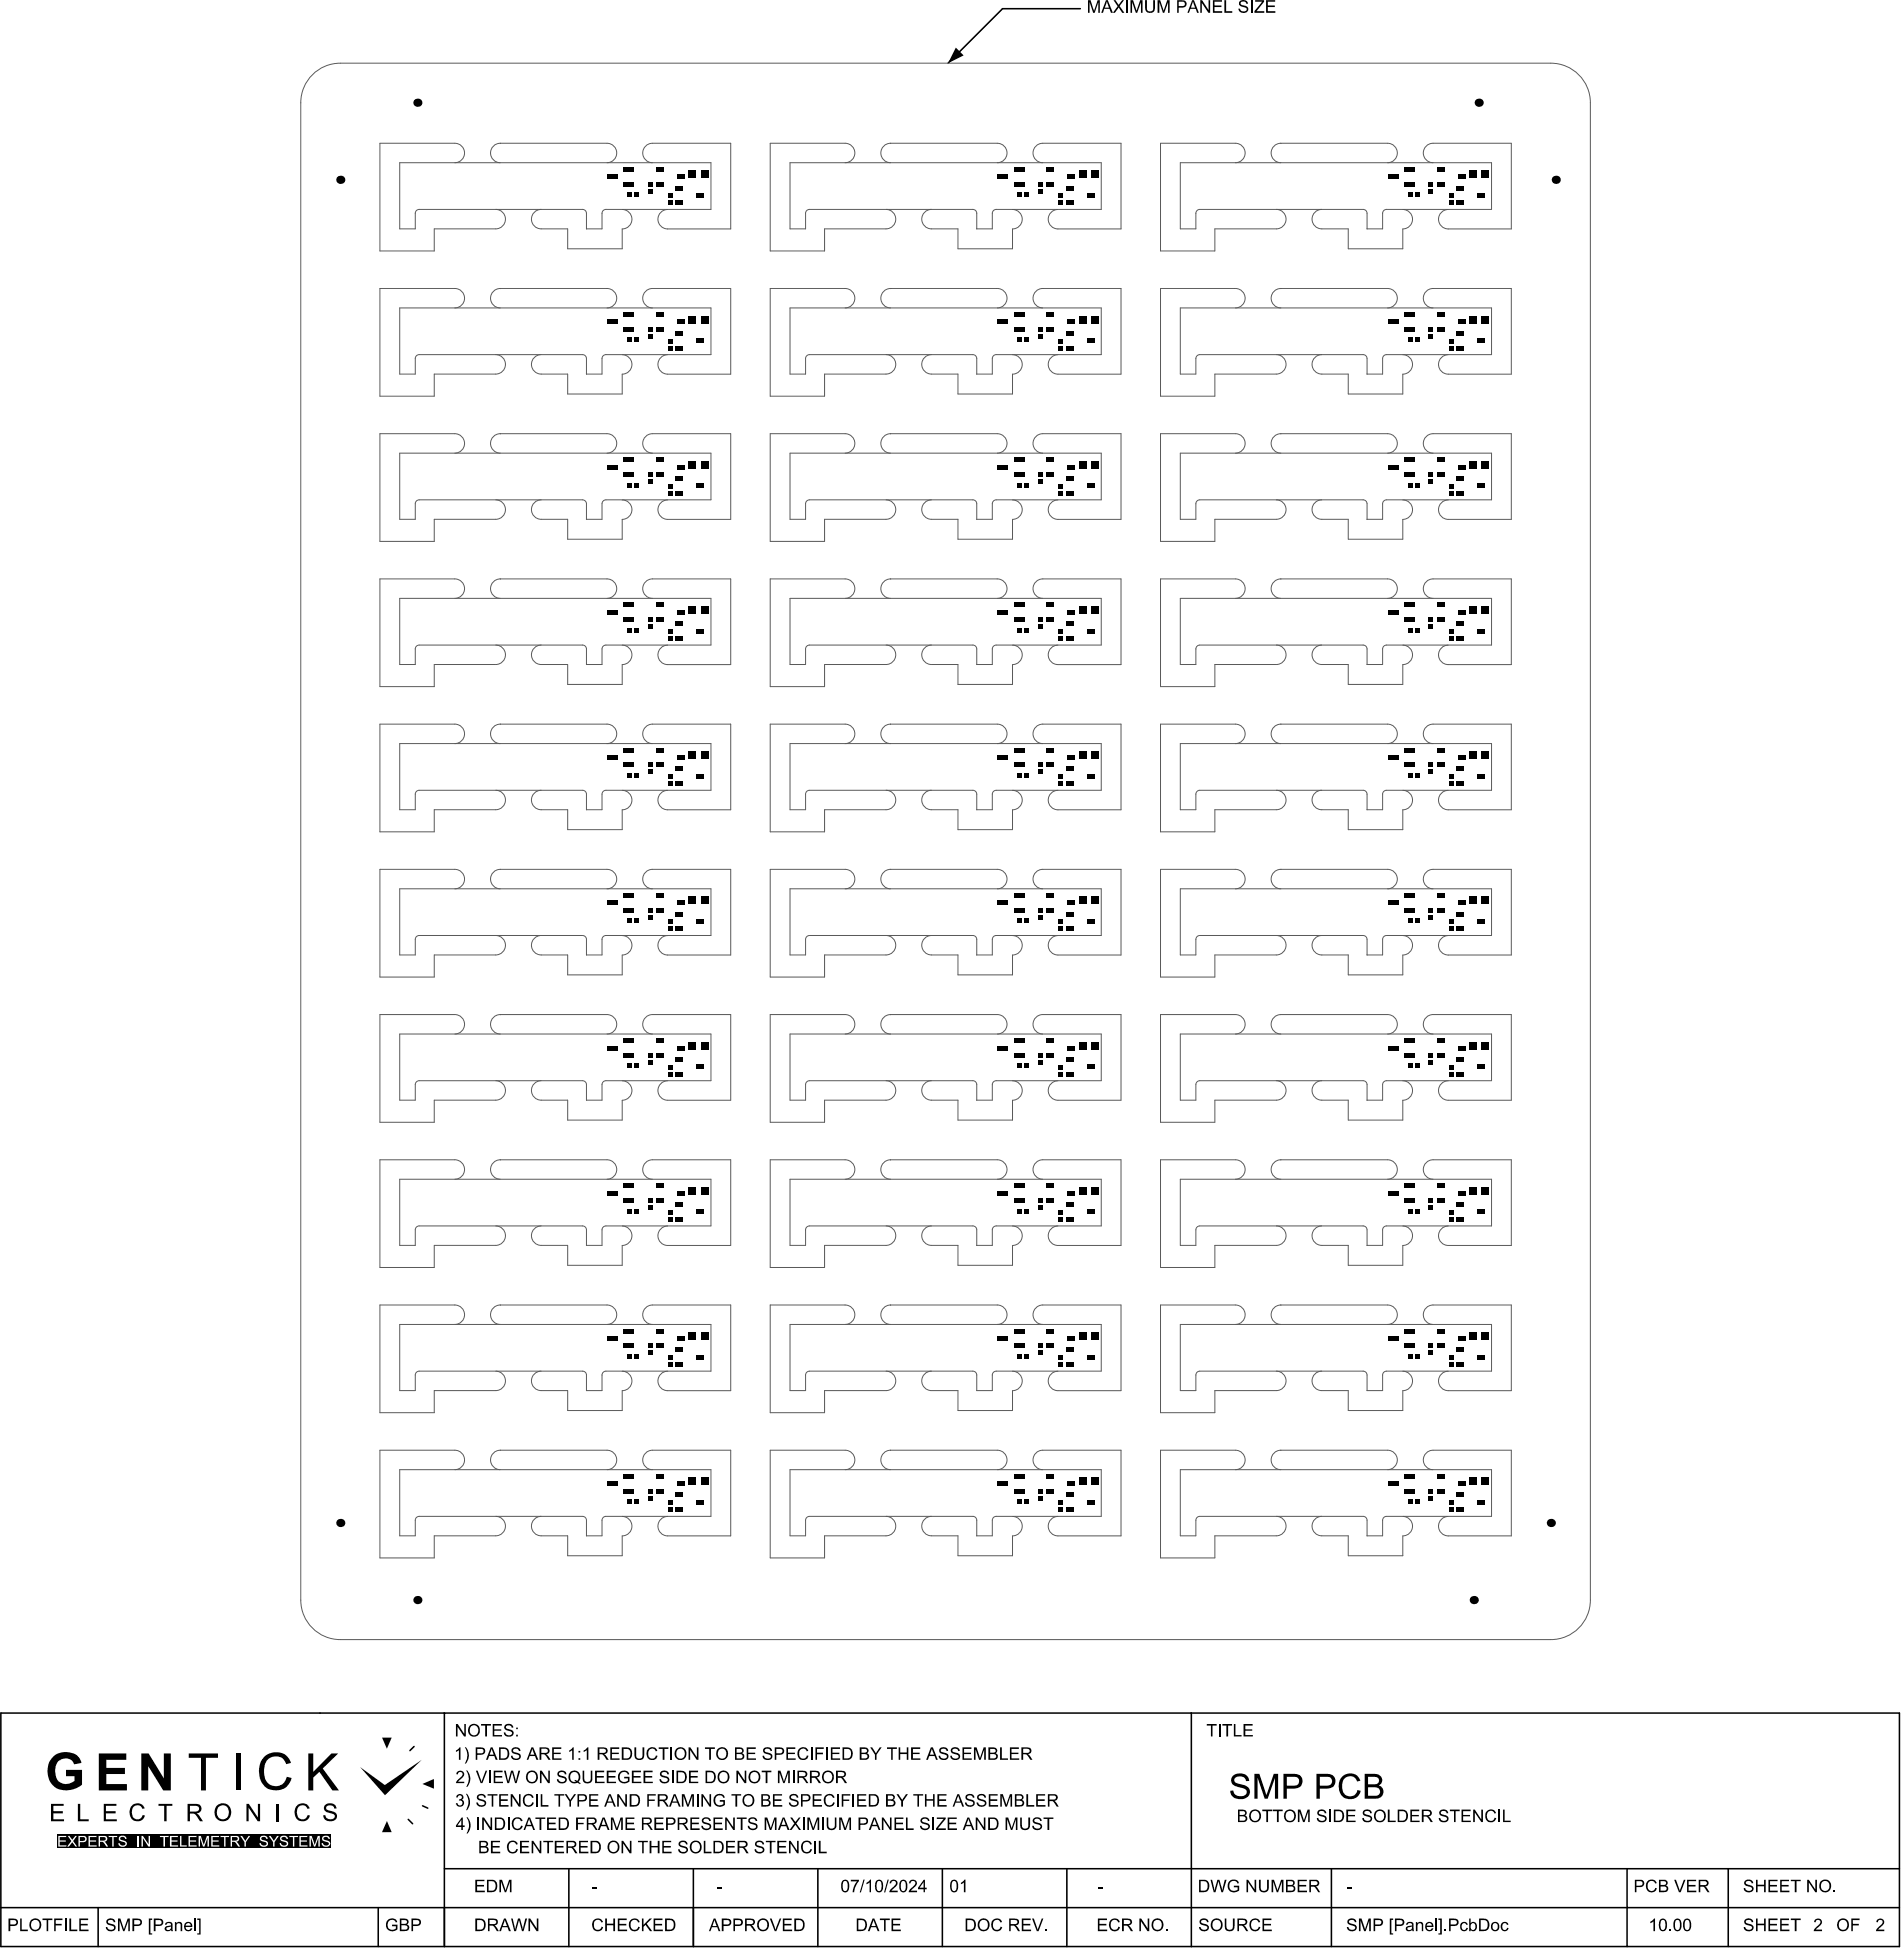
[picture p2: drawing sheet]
<svg xmlns="http://www.w3.org/2000/svg" width="407mm" height="417mm" viewBox="0 0 407 417" stroke-linecap="round" stroke-linejoin="round" font-family="sans-serif">
<g fill="#000">
<path d="M265 .3l.5-.3a.95 .95 0 0 1 1.2 .8h-.3a.62 .62 0 0 0-.6-.5 .62 .62 0 0 0-.6 .5l.2 .2 1 .3a.82 .82 0 0 1 .2 1.1 .82 .82 0 0 1-1.1 .3 .87 .87 0 0 1-.8-.9l.4 .1a.73 .73 0 0 0 .7 .5 .73 .73 0 0 0 .7-.5l-.2-.2-1.1-.4-.3-.3zM204.3 10.2l1.7 1.6-3.4 1.7zM232.6 0h.5l.7 2.3 .8-2.3h.5v2.7h-.4v-2.2l-.7 2.2h-.3l-.8-2.2v2.2h-.3zM238 0h.4l.7 1 .8-1h.3l-.9 1.3 1 1.4h-.4l-.8-1.1-.8 1.1h-.4l1-1.4zM241.6 0h.6l.7 2.3 .8-2.3h.5v2.7h-.3v-2.2l-.8 2.2h-.3l-.8-2.2v2.2h-.4zM244.8 0h.3v1.7a.69 .69 0 0 0 .8 .7 .69 .69 0 0 0 .6-.8v-1.6h.4v1.7a1.06 1.06 0 0 1-1.1 1.1 1.06 1.06 0 0 1-1-1.2zM247.4 0h.6l.7 2.3 .8-2.3h.5v2.7h-.3v-2.2l-.8 2.2h-.3l-.8-2.2v2.2h-.4zM256.5 0h.4l1.4 2.1v-2.1h.4v2.7h-.4l-1.4-2.1v2.1h-.4zM259.3 0h1.9v.4h-1.6v.8h1.5v.3h-1.5v.9h1.6v.3h-1.9zM261.7 0h.4v2.4h1.3v.3h-1.7zM268.3 0h1.9v.4l-1.7 2h1.7v.3h-2.1v-.3l1.7-2h-1.5zM270.6 0h2v.4h-1.6v.8h1.5v.3h-1.5v.9h1.6v.3h-2z"/>
<path d="M11.4 375.4l.1-.1a4.2 4.2 0 0 1 5-.1l.6 .7 .3 .9-1.6 .3a2.05 2.05 0 0 0-1.9-1.3 2.05 2.05 0 0 0-1.9 1.3 3.6 3.6 0 0 0 .8 3.8 2.74 2.74 0 0 0 3.1-.3v-1h-1.8v-1.3h3.4l-.1 3.2a4.8 4.8 0 0 1-6.2 0 4.7 4.7 0 0 1 .2-6.1zM21.1 374.8h5.9v1.3h-4.3v1.7h4v1.4h-4v2.1h4.4v1.4h-6zM40.3 374.8h6.3v.9h-2.6v7h-1v-7h-2.7zM56.4 375.6a3.5 3.5 0 0 1 5.6 .6l.2 .6-1 .2a2.35 2.35 0 0 0-2.1-1.6 2.35 2.35 0 0 0-2.3 1.4l-.2 .3a4.3 4.3 0 0 0 .6 4 2.37 2.37 0 0 0 2.5 .6 2.37 2.37 0 0 0 1.6-1.9l1 .2v.1a3.5 3.5 0 0 1-3.3 2.6 3.5 3.5 0 0 1-3.4-2.4 5 5 0 0 1 .8-4.7zM65.9 374.8h1.1v3.9l3.8-3.9h1.5l-3.3 3.2 3.4 4.7h-1.3l-2.8-4-1.3 1.2v2.8h-1.1zM77 377.7l5.3 3.8 7.9-5.4-7.9 7.6zM81.7 371.4h2l-1 2.4zM97.5 374.1l.7-.6h.2v2.6h-.3v-2.1l-.6 .4zM97.8 378.6l.8-.1a.83 .83 0 0 1 .6 .7 .83 .83 0 0 1-.5 .9l-.8 .7h1.3v.3h-1.7l.2-.5 .8-.8a.56 .56 0 0 0 .4-.8 .56 .56 0 0 0-.9-.1l-.2 .3h-.3zM97.5 368.5h.3l1.4 2.1v-2.1h.4v2.6h-.4l-1.4-2v2h-.3zM99.4 373.4l.3 .1 .3 .7 .2 1-.1 .7-.5 1h-.2l.3-.8 .2-1-.2-1.1zM99.7 378.4h.2l.3 .4 .3 1.2-.1 .9-.5 1h-.2l.3-.8 .2-1.1-.2-1z"/>
<path d="M102.8 368.5h2.1v.3h-.8v2.3h-.4v-2.3h-.9zM105.3 368.5h2v.3h-1.6v.8h1.4v.3h-1.4v.9h1.6v.3h-2zM105.5 378.4h1.9v.4h-1.5v.8h1.4v.3h-1.4v.9h1.6v.3h-2zM108 368.7l.8-.3a.86 .86 0 0 1 .9 .8l-.3 .1a.63 .63 0 0 0-.6-.5 .63 .63 0 0 0-.7 .4l.4 .3 .9 .2a.81 .81 0 0 1 .3 1.1 .81 .81 0 0 1-1.1 .4 .87 .87 0 0 1-.9-.9l.3-.1a.73 .73 0 0 0 .7 .7 .73 .73 0 0 0 .8-.6l-.3-.3-1.1-.3a.61 .61 0 0 1-.1-1zM109.5 373.7l.5-.2a.95 .95 0 0 1 1.3 .7l-.4 .1a.65 .65 0 0 0-.6-.6 .65 .65 0 0 0-.6 .6l.1 .1 1 .3a.79 .79 0 0 1 .4 1.1 .79 .79 0 0 1-1 .4h-.2a.94 .94 0 0 1-.8-.9l.3-.1 .1 .2a.73 .73 0 0 0 .7 .5 .73 .73 0 0 0 .7-.6l-.2-.2-1.1-.3-.3-.3-.1-.5zM118 373.5h2v.3h-1.6v.8h1.4v.3h-1.4v.9h1.6v.3h-2zM119.4 378.6l.7-.2a.87 .87 0 0 1 1 .8h-.4a.66 .66 0 0 0-.6-.5 .66 .66 0 0 0-.6 .5l.2 .3 .9 .2a.79 .79 0 0 1 .5 1 .79 .79 0 0 1-1.1 .4 .87 .87 0 0 1-1-.8h.4l.1 .3 .3 .2 .8-.1a.44 .44 0 0 0 .1-.6 .44 .44 0 0 0-.5-.1l-.8-.3-.2-.3a.62 .62 0 0 1 .2-.8zM121.7 374.1l.7-.6h.2v2.6h-.3v-2.1l-.6 .4zM124.8 374.1l.7-.6h.3v2.6h-.4v-2.1l-.7 .4zM127.2 378.4h1.9v.4h-1.5v.8h1.5v.3h-1.5v.9h1.6v.3h-2zM129.7 378.4h1.9v.4h-1.5v.8h1.4v.3h-1.4v.9h1.6v.3h-2zM130.4 373.5h1.9v.3h-1.5v.8h1.5v.3h-1.5v.9h1.6v.3h-2z"/>
<path d="M132.6 378.6l.9-.2a1.03 1.03 0 0 1 1 .8l-.3 .1-.2-.4-.3-.2-.7 .1-.4 .4-.2 .6a1.06 1.06 0 0 0 .7 1 1.06 1.06 0 0 0 1.1-.2v-.5h-.8v-.3h1.1v1l-.5 .3h-.6a1.4 1.4 0 0 1-1.3-1 1.4 1.4 0 0 1 .5-1.5zM135.1 378.4h1.9v.4h-1.6v.8h1.5v.3h-1.5v.9h1.7v.3h-2zM135.6 373.5h.4v1.6a.69 .69 0 0 0 .7 .8 .69 .69 0 0 0 .6-.9v-1.5h.4v1.7a1.04 1.04 0 0 1-1.2 1 1.04 1.04 0 0 1-.9-1.2zM138.5 373.8l.6-.3h.7l.3 .1 .4 .5v.1l-.3 .1a.87 .87 0 0 0-1.2-.5 .87 .87 0 0 0-.4 1.2 .83 .83 0 0 0 .7 .9 .83 .83 0 0 0 .9-.7l.3 .1-.2 .5-.6 .4h-.4a1.42 1.42 0 0 1-.8-2.4zM137.5 378.4h2v.4h-1.6v.8h1.5v.3h-1.5v.9h1.6v.3h-2zM141.3 378.6l.9-.2a.8 .8 0 0 1 .8 .8h-.3a.66 .66 0 0 0-.7-.5 .66 .66 0 0 0-.6 .5l.2 .3 .9 .2a.78 .78 0 0 1 .5 1 .78 .78 0 0 1-1.1 .4 .87 .87 0 0 1-.9-.8h.3l.1 .3 .3 .2h.7a.44 .44 0 0 0 .3-.6 .44 .44 0 0 0-.6-.2l-1-.5v-.5zM140.8 373.5h2.1v.3h-.9v2.3h-.4v-2.3h-.8zM147.3 378.4h1.9v.4h-1.6v.8h1.5v.3h-1.5v.9h1.6v.3h-1.9zM147.2 373.5h.4l1.4 2.1v-2.1h.3v2.6h-.4l-1.4-2.1v2.1h-.3zM150.7 373.5h2.1v.3h-.8v2.3h-.4v-2.3h-.9zM159.6 373.5h1.9v.3h-1.6v.8h1.5v.3h-1.5v.9h1.7v.3h-2zM163.3 373.6l.4-.1a.9 .9 0 0 1 1.3 .7l-.3 .1a.62 .62 0 0 0-.6-.6 .62 .62 0 0 0-.7 .6l.2 .1 1 .3a.79 .79 0 0 1 .4 1.1 .79 .79 0 0 1-1.1 .4h-.1a.94 .94 0 0 1-.8-.9l.3-.1 .1 .2a.73 .73 0 0 0 .7 .5 .73 .73 0 0 0 .7-.5l-.3-.4-1-.2-.4-.3v-.5z"/>
<path d="M162.8 378.4h2.1v.4h-.9v2.3h-.3v-2.3h-.9zM168.1 373.5h1.9v.3h-1.6v.8h1.5v.3h-1.5v.9h1.7v.3h-2zM170.8 373.8l.5-.3h.8l.5 .3 .2 .4-.4 .1a.85 .85 0 0 0-1.1-.5 .85 .85 0 0 0-.5 1.2 .81 .81 0 0 0 .7 .9 .81 .81 0 0 0 .9-.7l.4 .1-.2 .5-.6 .4h-.4a1.42 1.42 0 0 1-.8-2.4zM174.3 373.5h1.8v.3h-1.5v.8h1.3v.3h-1.3v1.2h-.3zM177.6 373.5h1.9v.3h-1.6v.8h1.5v.3h-1.5v.9h1.7v.3h-2zM186 373.5h.4l.8 1.2 .8-1.2h.4l-1 1.5v1.1h-.4v-1.1zM189.6 373.5h2.1v.3h-.9v2.3h-.3v-2.3h-.9zM192.1 373.5h.3v1.1h1.4v-1.1h.4v2.6h-.4v-1.2h-1.4v1.2h-.3zM194.7 373.5h2v.3h-1.6v.8h1.5v.3h-1.5v.9h1.6v.3h-2zM200.9 373.7l.5-.2a.9 .9 0 0 1 1.2 .7l-.3 .1a.62 .62 0 0 0-.6-.6 .62 .62 0 0 0-.6 .6l.1 .1 1 .3a.79 .79 0 0 1 .4 1.1 .79 .79 0 0 1-1.1 .4 .94 .94 0 0 1-.9-.9l.4-.1v.2a.71 .71 0 0 0 .7 .5 .71 .71 0 0 0 .7-.6l-.3-.3-1.1-.3-.2-.2zM203.4 373.7l.5-.2a.9 .9 0 0 1 1.2 .7l-.3 .1a.67 .67 0 0 0-.6-.5 .67 .67 0 0 0-.7 .4l.2 .2 1.1 .3a.8 .8 0 0 1 .3 1.1 .8 .8 0 0 1-1.1 .4 .94 .94 0 0 1-.9-.9l.3-.1 .1 .2a.73 .73 0 0 0 .7 .5 .73 .73 0 0 0 .7-.6l-.3-.3-1-.2-.3-.3-.1-.4zM205.7 373.5h1.9v.3h-1.5v.8h1.4v.3h-1.4v.9h1.6v.3h-2z"/>
<path d="M208.2 373.5h.5l.8 2.2 .7-2.2h.5v2.6h-.3v-2.2l-.8 2.2h-.3l-.8-2.2v2.2h-.3zM213.8 373.5h.3v2.3h1.3v.3h-1.6zM215.9 373.5h1.9v.3h-1.6v.8h1.5v.3h-1.5v.9h1.7v.3h-2zM257.9 368.5h2.2v.3h-.9v2.3h-.4v-2.3h-.9zM261.3 368.5h2v.3h-.8v2.3h-.4v-2.3h-.8zM263.7 368.5h.4v2.3h1.3v.3h-1.7zM263.5 379.5a2.23 2.23 0 0 1 3.4 .7l.1 .4-.7 .1a1.38 1.38 0 0 0-1.1-1 1.38 1.38 0 0 0-1.4 .6 1.11 1.11 0 0 0 1.3 1l.3 .1a1.58 1.58 0 0 1 1.5 .7 1.58 1.58 0 0 1 0 1.7 2.52 2.52 0 0 1-3.8-.2l-.2-.8 .7-.1a1.57 1.57 0 0 0 1.3 1.2 1.57 1.57 0 0 0 1.6-.7 1.09 1.09 0 0 0-1.2-1.1l-.6-.2a1.49 1.49 0 0 1-1.5-1.9zM265.8 368.5h1.9v.3h-1.5v.8h1.5v.3h-1.5v.9h1.6v.3h-2zM287 379.6a2.36 2.36 0 0 1 3.8 1l-.8 .2a1.64 1.64 0 0 0-1.9-1.1 1.64 1.64 0 0 0-1.2 1.9v.3a1.67 1.67 0 0 0 1.2 2 1.67 1.67 0 0 0 2-1.3l.7 .2a2.37 2.37 0 0 1-2.1 1.7 2.37 2.37 0 0 1-2.3-1.5l-.1-.1a3.3 3.3 0 0 1 .7-3.3zM10.9 385.5h2.7v.5h-2.2v1.1h2v.5h-2v1.2h2.3v.5h-2.8zM16.6 385.5h.6v3.3h1.8v.5h-2.4zM22.2 385.5h2.7v.5h-2.3v1.1h2.1v.5h-2.1v1.2h2.4v.5h-2.8z"/>
<path d="M28 386a1.63 1.63 0 0 1 2.9 .5l-.5 .1a1.19 1.19 0 0 0-1.5-.7 1.19 1.19 0 0 0-.7 1.5 1.18 1.18 0 0 0 .9 1.4 1.18 1.18 0 0 0 1.4-.9l.5 .1-.1 .2a1.69 1.69 0 0 1-2.1 1 1.69 1.69 0 0 1-1.1-2.1zM30.2 374.8h1.6l3.2 5.3v-5.3h1.5v7.9h-1.6l-3.2-5.2v5.2h-1.5zM33.9 385.5h2.9v.5h-1.2v3.3h-.5v-3.3h-1.2zM50.5 374.8h1v7.9h-1zM52.7 385.5h.5l1.9 3v-3h.5v3.8h-.5l-2-3v3h-.4zM59.1 385.5h.5v3.8h-.5zM63.3 386a1.63 1.63 0 0 1 2.9 .5l-.5 .1a1.19 1.19 0 0 0-1.5-.7 1.19 1.19 0 0 0-.7 1.5 1.18 1.18 0 0 0 .9 1.4 1.18 1.18 0 0 0 1.4-.9l.4 .1v.2a1.69 1.69 0 0 1-2.1 1 1.69 1.69 0 0 1-1.1-2.1zM69.6 385.7l.4-.2a1.41 1.41 0 0 1 1.9 1l-.4 .1a.93 .93 0 0 0-.9-.8 .93 .93 0 0 0-.9 .6l.2 .4 1.4 .4a1.07 1.07 0 0 1 .7 1.4 1.07 1.07 0 0 1-1.3 .7 1.4 1.4 0 0 1-1.6-1.3h.4a1.09 1.09 0 0 0 1 .8 1.09 1.09 0 0 0 1.1-.6l-.1-.3-.3-.2-1.1-.3a.92 .92 0 0 1-.8-.7 .92 .92 0 0 1 .3-1zM82.7 389.2l1 2.4h-2.1zM90.3 381.3l2.4-1.1v2.1zM97.8 383.6l.2-.1a.68 .68 0 0 1 .9 .2 .68 .68 0 0 1-.2 1 .83 .83 0 0 1 0 1.4 .83 .83 0 0 1-1.2-.7h.3a.52 .52 0 0 0 .6 .4 .52 .52 0 0 0 .4-.6 .52 .52 0 0 0-.7-.3v-.3a.44 .44 0 0 0 .6-.4 .44 .44 0 0 0-.4-.5 .44 .44 0 0 0-.5 .5l-.3-.1zM99.6 383.4a1.27 1.27 0 0 1 .8 1v1.4l-.4 .8-.2 .3h-.2l.5-1.4v-1z"/>
<path d="M99.7 388.4l.3 .1 .6 1.3-.1 1.2-.6 .9h-.2l.5-1.4v-.7zM102.1 383.7l.3-.2 .6-.1a.79 .79 0 0 1 .8 .8h-.3a.62 .62 0 0 0-.6-.5 .62 .62 0 0 0-.6 .5l.2 .2 .9 .3a.78 .78 0 0 1 .4 1 .78 .78 0 0 1-1 .4 .87 .87 0 0 1-1-.9h.3a.73 .73 0 0 0 .7 .6 .73 .73 0 0 0 .8-.5l-.3-.3-1-.3-.2-.2a.57 .57 0 0 1 0-.8zM101.7 378.4h.4l.8 2.4 .9-2.4h.3l-1 2.7h-.4zM103.1 388.5h.4l1.3 2v-2h.4v2.6h-.4l-1.4-2.1v2.1h-.3zM104.2 383.5h2.1v.3h-.9v2.3h-.3v-2.3h-.9zM104.9 393.4h2v.3h-1.6v.8h1.5v.4h-1.5v.9h1.6v.3h-2zM106.7 383.5h1.9v.3h-1.6v.8h1.5v.3h-1.5v.9h1.7v.3h-2zM108.7 393.8l.7-.4 .7 .1 .6 .7h-.4a.85 .85 0 0 0-1.1-.4 .85 .85 0 0 0-.5 1.1 .81 .81 0 0 0 .7 .9 .81 .81 0 0 0 .9-.6l.4 .1v.1a1.25 1.25 0 0 1-1.7 .6 1.25 1.25 0 0 1-.6-1.6zM107.7 378.4h.4l.5 2.4 .6-2.4h.5l.6 2.4 .5-2.4h.4l-.8 2.7h-.3l-.6-2.3-.7 2.3h-.4zM109.8 388.7l.6-.3 .7 .1 .6 .6-.3 .2a.87 .87 0 0 0-1.2-.5 .87 .87 0 0 0-.5 1.1 .83 .83 0 0 0 .8 1 .83 .83 0 0 0 .9-.7l.3 .1-.3 .6-.6 .3-.4-.1a1.42 1.42 0 0 1-.6-2.4zM109.2 383.5h.3l1.4 2v-2h.4v2.6h-.4l-1.4-2.1v2.1h-.3zM112.1 383.8l.4-.3h1l.6 .6-.4 .2a.86 .86 0 0 0-1.1-.5 .86 .86 0 0 0-.5 1.1 .84 .84 0 0 0 .7 .9 .84 .84 0 0 0 1-.6l.3 .1-.1 .2a1.25 1.25 0 0 1-1.6 .5 1.25 1.25 0 0 1-.6-1.6z"/>
<path d="M111.1 393.4h2v.3h-1.6v.8h1.5v.4h-1.5v.9h1.6v.3h-2zM113.6 393.4h.4l1.4 2.1v-2.1h.3v2.7h-.3l-1.4-2.1v2.1h-.4zM115.6 383.5h.3v2.3h1.3v.3h-1.6zM114.4 388.5h2.2v.2h-.9v2.4h-.4v-2.4h-.9zM115.4 378.4h.4l1.4 2.2v-2.2h.3v2.7h-.4l-1.4-2.1v2.1h-.3zM116.1 393.4h2.1v.3h-.8v2.4h-.4v-2.4h-.9zM116.9 388.5h2v.2h-1.6v.9h1.4v.3h-1.4v.9h1.6v.3h-2zM118.6 393.4h1.9v.3h-1.5v.8h1.4v.4h-1.4v.9h1.6v.3h-2zM118.5 383.5h2.1v.3h-.9v2.3h-.3v-2.3h-.9zM120.7 383.5h.4l.8 1.2 .8-1.2h.4l-1.1 1.5v1.1h-.3v-1.1zM123.1 388.5h1.9v.2h-1.5v.9h1.2v.3h-1.2v1.2h-.4zM123.8 393.4h1.9v.3h-1.6v.8h1.5v.4h-1.5v.9h1.7v.3h-2z"/>
<path d="M124.5 378.4h.4v1.7a.7 .7 0 0 0 .7 .7 .7 .7 0 0 0 .7-.8v-1.6h.3v1.6a1.04 1.04 0 0 1-1.1 1.2 1.04 1.04 0 0 1-1-1.2zM125.9 383.5h2v.3h-1.6v.8h1.4v.3h-1.4v.9h1.6v.3h-2zM130.6 388.5h.5l.7 2.2 .8-2.2h.5v2.6h-.3v-2.2l-.8 2.2h-.3l-.8-2.3v2.3h-.3zM131.9 383.5h.4l1.4 2v-2h.3v2.6h-.3l-1.4-2.1v2.1h-.4zM132.9 393.4h.3l1.4 2.1v-2.1h.4v2.7h-.4l-1.4-2.1v2.1h-.3zM133.7 388.5h1.9v.2h-1.6v.9h1.5v.3h-1.5v.9h1.7v.3h-2zM136.4 393.4h2.1v.3h-.9v2.4h-.3v-2.4h-.9zM138.3 383.5h1.9v.3h-1.5v.8h1.3v.3h-1.3v1.2h-.4zM138.9 393.4h.3v1.1h1.4v-1.1h.4v2.7h-.4v-1.3h-1.4v1.3h-.3zM139.9 388.5h1.9v.2h-1.6v.9h1.5v.3h-1.5v.9h1.7v.3h-2zM141.6 393.4h1.9v.3h-1.6v.8h1.5v.4h-1.5v.9h1.6v.3h-1.9zM145.2 393.7a1.03 1.03 0 0 1 1.8 .5h-.4a.62 .62 0 0 0-.6-.5 .62 .62 0 0 0-.6 .5l.9 .4a.79 .79 0 0 1 .7 1 .79 .79 0 0 1-1 .5 .94 .94 0 0 1-1.1-.8l.4-.1a.74 .74 0 0 0 .7 .6 .74 .74 0 0 0 .7-.5l-.2-.3-.8-.2a.66 .66 0 0 1-.6-.4 .66 .66 0 0 1 .1-.7z"/>
<path d="M145.7 383.5h.6l.8 2.3 .7-2.3h.5v2.6h-.3v-2.2l-.8 2.2h-.3l-.8-2.3v2.3h-.4zM147.6 388.5h1.9v.2h-1.6v.9h1.5v.3h-1.5v.9h1.6v.3h-1.9zM150.4 393.4h.4v2.4h1.3v.3h-1.7zM150.2 388.7l.5-.3a.98 .98 0 0 1 1.3 .8h-.4a.65 .65 0 0 0-.6-.5 .65 .65 0 0 0-.7 .5l.3 .3 .8 .2a.78 .78 0 0 1 .6 1 .78 .78 0 0 1-1 .5l-.3-.1a.86 .86 0 0 1-.8-.9l.4 .1a.76 .76 0 0 0 .6 .5 .76 .76 0 0 0 .8-.4l-.2-.3-1.1-.3-.4-.4v-.4zM149.9 383.5h.4l1.4 2v-2h.3v2.6h-.3l-1.4-2.1v2.1h-.4zM153 383.6l.9-.2a.87 .87 0 0 1 1 .8l-.3 .1-.5-.6h-.5l-.6 .4-.1 .7a1.02 1.02 0 0 0 .6 1 1.02 1.02 0 0 0 1.1-.2v-.5h-.7v-.4h1.1v1.1l-.6 .3h-.7a1.42 1.42 0 0 1-1.2-1 1.42 1.42 0 0 1 .5-1.5zM152.5 388.5h1.9v.2h-1.6v.9h1.5v.3h-1.5v.9h1.7v.3h-2zM155 388.5h.3l1.4 2v-2h.4v2.6h-.4l-1.4-2.1v2.1h-.3zM155.2 393.4h1.9v.3h-1.6v.8h1.5v.4h-1.5v.9h1.7v.3h-2zM156.3 383.5h2.1v.3h-.8v2.3h-.4v-2.3h-.9zM157.4 378.4h.4l1.4 2.2v-2.2h.3v2.7h-.4l-1.4-2.1v2.1h-.3zM157.5 388.5h2.1v.2h-.9v2.4h-.4v-2.4h-.8z"/>
<path d="M160.1 388.7l.6-.3a.98 .98 0 0 1 1.2 .8h-.4a.65 .65 0 0 0-.6-.5 .65 .65 0 0 0-.6 .5l.3 .3 1 .3a.84 .84 0 0 1 .1 1.1 .84 .84 0 0 1-1 .2 .95 .95 0 0 1-.9-.9h.3l.1 .2a.73 .73 0 0 0 .8 .5 .73 .73 0 0 0 .6-.7l-.4-.2-.9-.3-.3-.3-.1-.4zM161.7 393.6l.6-.2a.92 .92 0 0 1 1 .8h-.3a.65 .65 0 0 0-.7-.5 .65 .65 0 0 0-.6 .5l1.5 .7a.87 .87 0 0 1-.1 1.1 .87 .87 0 0 1-1.1 .1 .79 .79 0 0 1-.7-.8l.3-.1 .1 .2a.7 .7 0 0 0 .7 .5 .7 .7 0 0 0 .6-.7l-1.2-.5-.3-.3a.62 .62 0 0 1 .2-.8zM163.7 393.4h2.1v.3h-.9v2.4h-.4v-2.4h-.8zM163.4 388.5h.6l.8 2.2 .7-2.2h.5v2.6h-.4v-2.2l-.7 2.2h-.4l-.7-2.3v2.3h-.4zM165.2 383.5h2v.3h-1.6v.8h1.4v.3h-1.4v.9h1.6v.3h-2zM166.1 393.4h2v.3h-1.6v.8h1.5v.4h-1.5v.9h1.6v.3h-2zM166.3 378.4h.5l.8 2.3 .7-2.3h.5v2.7h-.3v-2.2l-.8 2.2h-.3l-.8-2.2v2.2h-.3zM168.9 383.7l.5-.3a1.02 1.02 0 0 1 1.3 .8h-.4a.65 .65 0 0 0-.6-.5 .65 .65 0 0 0-.6 .5l.2 .2 1 .3a.79 .79 0 0 1 .3 1.1 .79 .79 0 0 1-1 .3h-.2a.94 .94 0 0 1-.8-.9h.3l.4 .6h.6l.4-.1a.56 .56 0 0 0-.1-.7 .56 .56 0 0 0-.6-.1l-.8-.4-.1-.5zM168.9 388.5h.4l.7 1 .7-1h.4l-.9 1.2 1 1.4h-.4l-.8-1.1-.8 1.1h-.4l1-1.4zM168.6 393.4h.4l1.4 2.1v-2.1h.3v2.7h-.3l-1.4-2.1v2.1h-.4zM171.6 393.7l.6-.3 .8 .1 .5 .7h-.3a.85 .85 0 0 0-1.2-.4 .85 .85 0 0 0-.4 1.1v.1a.81 .81 0 0 0 .7 .8 .81 .81 0 0 0 .9-.6l.4 .1-.1 .1a1.25 1.25 0 0 1-1.6 .6 1.25 1.25 0 0 1-.6-1.6zM172.6 388.5h.5l.7 2.2 .8-2.2h.5v2.6h-.3v-2.2l-.8 2.2h-.3l-.8-2.3v2.3h-.3z"/>
<path d="M175 393.4h.4v2.4h1.3v.3h-1.7zM173.7 383.5h1.9v.3h-1.6v.8h1.5v.3h-1.5v.9h1.7v.3h-2zM176.3 383.8l.6-.3h.9l.3 .2 .3 .5-.4 .1a.84 .84 0 0 0-1.1-.5 .84 .84 0 0 0-.4 1.1 .82 .82 0 0 0 .6 1 .82 .82 0 0 0 1-.7l.3 .1-.2 .5-.4 .2-.6 .2a1.45 1.45 0 0 1-.9-2.4zM176.7 388.5h.3v1.5a.71 .71 0 0 0 .8 .8 .71 .71 0 0 0 .6-.8v-1.5h.4v1.5a1.04 1.04 0 0 1-1.1 1.2 1.04 1.04 0 0 1-1-1.2zM179.9 383.5h1.8v.3h-1.4v.8h1.2v.3h-1.2v1.2h-.4zM179.4 388.5h.5l.8 2.2 .7-2.2h.5v2.6h-.3v-2.2l-.8 2.2h-.3l-.8-2.3v2.3h-.3zM183.2 383.5h2v.3h-1.7v.8h1.5v.3h-1.5v.9h1.7v.3h-2zM188.5 388.5h.3l1.4 2v-2h.4v2.6h-.4l-1.4-2.1v2.1h-.3zM191.6 383.5h.4l.8 1.2 .8-1.2h.5l-1.1 1.5v1.1h-.4v-1.1zM191.2 388.5h1.9v.2h-1.6v.9h1.5v.3h-1.5v.9h1.7v.3h-2zM193.6 388.5h.4v2.3h1.3v.3h-1.7zM195.2 383.5h2.1v.3h-.9v2.3h-.3v-2.3h-.9z"/>
<path d="M196.9 388.7a1.03 1.03 0 0 1 1.8 .5h-.4a.65 .65 0 0 0-.6-.5 .65 .65 0 0 0-.6 .5l.2 .2 1.1 .4a.8 .8 0 0 1 .2 1 .8 .8 0 0 1-1 .4 .94 .94 0 0 1-1-1h.4l.1 .4 .3 .2h.5a.46 .46 0 0 0 .5-.5 .46 .46 0 0 0-.6-.4l-.4-.1a.69 .69 0 0 1-.5-1.1zM197.7 383.5h.3v1h1.4v-1h.4v2.6h-.4v-1.2h-1.4v1.2h-.3zM200.2 388.5h1.9v.2l-1.7 2.1h1.8v.3h-2.1v-.3l1.6-2.1h-1.5zM200.4 383.5h1.9v.3h-1.6v.8h1.5v.3h-1.5v.9h1.6v.3h-1.9zM202.6 388.5h1.9v.2h-1.6v.9h1.5v.3h-1.5v.9h1.6v.3h-1.9zM206.5 383.7l.5-.3a1.02 1.02 0 0 1 1.3 .8h-.3a.62 .62 0 0 0-.7-.5 .62 .62 0 0 0-.6 .6l1.3 .4a.79 .79 0 0 1 .3 1.1 .79 .79 0 0 1-1.1 .3h-.1a.94 .94 0 0 1-.9-.9l.4 .1a.71 .71 0 0 0 .7 .6 .71 .71 0 0 0 .7-.7l-.3-.2-1-.3-.3-.2v-.5zM209 383.7l.3-.2 .7-.1a.79 .79 0 0 1 .8 .8h-.4a.62 .62 0 0 0-.6-.5 .62 .62 0 0 0-.6 .5l.2 .2 .9 .3a.77 .77 0 0 1 .5 .9 .77 .77 0 0 1-.9 .6l-.2-.1a.93 .93 0 0 1-1-.9h.4a.74 .74 0 0 0 .6 .6 .74 .74 0 0 0 .8-.5l-.3-.3-1-.3-.3-.3v-.4zM208.6 388.5h.3l1.4 2v-2h.3v2.6h-.3l-1.4-2.1v2.1h-.3zM211.3 383.5h1.9v.3h-1.5v.8h1.5v.3h-1.5v.9h1.6v.3h-2zM213.8 383.5h.5l.8 2.3 .8-2.3h.4v2.6h-.3v-2.2l-.8 2.2h-.3l-.8-2.3v2.3h-.3zM214.9 388.5h.6l.7 2.2 .8-2.2h.5v2.6h-.4v-2.2l-.7 2.2h-.3l-.8-2.3v2.3h-.4zM219.4 383.5h.4v2.3h1.3v.3h-1.7z"/>
<path d="M218.1 388.5h.3v1.6a.69 .69 0 0 0 .8 .7 .69 .69 0 0 0 .6-.8v-1.5h.4l-.1 1.6a1.04 1.04 0 0 1-1.1 1.1 1.04 1.04 0 0 1-.9-1.2zM220.9 388.7l.7-.3a.93 .93 0 0 1 1.1 .8h-.4a.62 .62 0 0 0-.6-.5 .62 .62 0 0 0-.6 .6l1.3 .5a.81 .81 0 0 1 .2 1 .81 .81 0 0 1-1 .4 .94 .94 0 0 1-1-1h.4l.1 .4 .3 .2h.6a.44 .44 0 0 0 .4-.6 .44 .44 0 0 0-.6-.3l-.7-.2a.63 .63 0 0 1-.2-1zM221.5 383.5h1.9v.3h-1.6v.8h1.5v.3h-1.5v.9h1.7v.3h-2zM223 388.5h2.2v.2h-.9v2.4h-.4v-2.4h-.9zM269.8 386.8h2.1v.3h-.9v2.3h-.3v-2.3h-.9zM268.1 379.1h1.1l1.5 4.6 1.6-4.6h.9v5.3h-.7v-4.4l-1.5 4.4h-.7l-1.5-4.5v4.5h-.7zM272 386.8h2.2v.3h-.9v2.3h-.4v-2.3h-.9zM277.4 386.8h.6l.7 2.2 .8-2.2h.4v2.6h-.3v-2.2l-.7 2.2h-.4l-.7-2.2v2.2h-.4zM281.9 386.9l.8-.1a.79 .79 0 0 1 .8 .7l-.3 .1a.65 .65 0 0 0-.7-.5 .65 .65 0 0 0-.6 .4l.2 .2 1 .4a.79 .79 0 0 1 .3 1 .79 .79 0 0 1-1 .4 .87 .87 0 0 1-.9-.9l.3-.1v.2a.76 .76 0 0 0 .8 .5 .76 .76 0 0 0 .6-.6l-.3-.3-1-.3-.3-.2v-.4zM287.8 386.8h1.9v.3h-1.6v.8h1.5v.3h-1.5v.9h1.7v.3h-2zM291.6 386.9l.6-.2a.87 .87 0 0 1 1 .8l-.3 .1a.65 .65 0 0 0-.6-.5 .65 .65 0 0 0-.7 .4l.2 .2 .9 .3a.78 .78 0 0 1 .5 1.1 .78 .78 0 0 1-1 .4 .87 .87 0 0 1-1-.9l.3-.1 .1 .4 .5 .3 .6-.1 .2-.2a.5 .5 0 0 0-.1-.5 .5 .5 0 0 0-.6-.2l-.6-.2-.2-.3a.62 .62 0 0 1 .2-.8zM296.6 386.8h.4v2.3h1.3v.3h-1.7z"/>
<path d="M301.5 386.8h1.9v.3h-1.6v.8h1.5v.3h-1.5v.9h1.6v.3h-1.9zM307.8 387l.5-.2a.95 .95 0 0 1 1.3 .7l-.4 .1a.65 .65 0 0 0-.6-.5 .65 .65 0 0 0-.6 .5l.1 .1 1 .3a.79 .79 0 0 1 .4 1.1 .79 .79 0 0 1-1 .4 .93 .93 0 0 1-1-.9l.3-.1 .1 .2a.72 .72 0 0 0 .7 .5 .72 .72 0 0 0 .7-.6l-1.6-.8-.1-.5zM309.9 386.8h2.1v.3h-.9v2.3h-.3v-2.3h-.9zM312.4 386.8h1.9v.3h-1.6v.8h1.5v.3h-1.5v.9h1.7v.3h-2zM314.9 386.8h.3l1.4 2.1v-2.1h.4v2.6h-.4l-1.4-2v2h-.3zM317.9 387l.7-.3 .7 .1 .4 .6-.3 .2a.85 .85 0 0 0-1.1-.5 .85 .85 0 0 0-.5 1.2 .81 .81 0 0 0 .7 .9 .81 .81 0 0 0 .9-.7l.4 .1-.3 .5-.4 .3-.5 .1a1.25 1.25 0 0 1-1.1-1.6l.1-.5zM321.3 386.8h.3v2.3h1.3v.3h-1.6zM4.3 410h.3v2.4h1.4v.3h-1.7zM9.1 410h2.1v.4h-.9v2.3h-.3v-2.3h-.9zM11.6 410h1.7v.4h-1.4v.8h1.3v.3h-1.3v1.2h-.3zM14.8 410h.4v2.4h1.3v.3h-1.7zM16.9 410h1.9v.4h-1.5v.8h1.5v.3h-1.5v.9h1.6v.3h-2z"/>
<path d="M23.1 410.1l.3-.1a1.02 1.02 0 0 1 1.3 .8h-.4a.65 .65 0 0 0-.6-.5 .65 .65 0 0 0-.6 .5l.2 .3 1 .3a.81 .81 0 0 1 .3 1 .81 .81 0 0 1-1.1 .3h-.1a.94 .94 0 0 1-.8-.8h.3l.5 .5 .4 .1a.48 .48 0 0 0 .6-.5 .48 .48 0 0 0-.7-.5l-.6-.1-.3-.4a.66 .66 0 0 1 .3-.9zM25.2 410h.5l.8 2.3 .8-2.3h.5v2.7h-.4v-2.2l-.8 2.2h-.3l-.7-2.2v2.2h-.4zM31.8 410h.7v.3h-.4v2.9h.4v.3h-.7zM37.4 410.8h.3v.3l.4-.3h.4l.4 .2v1.7h-.3v-1.2a.46 .46 0 0 0-.5-.4 .46 .46 0 0 0-.4 .6v1h-.3zM42.2 410h.7v3.5h-.7v-.3h.4v-2.9h-.4zM82.8 410.4l.8-.4a1.14 1.14 0 0 1 1.3 .8l-.3 .1-.2-.4-.3-.2-.7 .1-.4 .4-.2 .6a1.06 1.06 0 0 0 .7 1 1.06 1.06 0 0 0 1.1-.2v-.5h-.8v-.3h1.2v1l-.6 .3h-.8a1.38 1.38 0 0 1-.8-2.3zM101.6 401.8h1.9v.3h-1.5v.8h1.5v.3h-1.5v.9h1.6v.3h-2zM106.8 401.8h.5l.8 2.2 .7-2.2h.5v2.6h-.3v-2.2l-.8 2.2h-.3l-.8-2.3v2.3h-.3zM109.2 410h.4l.5 2.4 .6-2.4h.4l.6 2.4 .6-2.4h.4l-.8 2.7h-.3l-.7-2.3-.6 2.3h-.4zM113 410h.3l1.4 2.2v-2.2h.4v2.7h-.4l-1.4-2.1v2.1h-.3zM126.6 403.3h1v.3h-1zM126.8 410.5l.6-.4h.9l.3 .2 .3 .5-.4 .1a.84 .84 0 0 0-1.1-.5 .84 .84 0 0 0-.5 1.1 .81 .81 0 0 0 .7 .9 .81 .81 0 0 0 .9-.6l.4 .1-.2 .5-1 .4a1.46 1.46 0 0 1-.9-2.3z"/>
<path d="M129.4 410h.3v1.1h1.4v-1.1h.4v2.7h-.4v-1.2h-1.4v1.2h-.3zM132.1 410h1.9v.4h-1.6v.8h1.5v.3h-1.5v.9h1.6v.3h-1.9zM134.7 410.5l.5-.4h.9l.3 .2 .3 .5-.3 .1a.84 .84 0 0 0-1.2-.5 .84 .84 0 0 0-.4 1.1 .81 .81 0 0 0 .7 .9 .81 .81 0 0 0 .9-.6l.4 .1-.3 .5-.9 .4a1.46 1.46 0 0 1-.9-2.3zM137.2 410h.3v1.4l1.4-1.4h.5l-1.2 1.1 1.2 1.6h-.5l-.9-1.3-.5 .4v.9h-.3zM139.7 410h1.9v.4h-1.6v.8h1.5v.3h-1.5v.9h1.7v.3h-2zM153.2 403.3h1v.3h-1zM164.5 410h.4l.9 2.5 .9-2.5h.3l-1.1 2.7h-.3zM167.3 410h1.9v.4h-1.5v.8h1.4v.3h-1.4v.9h1.6v.3h-2zM181.9 401.8h1.7v.3l-.9 1.4-.1 .9h-.4l.2-.8 .8-1.5h-1.3zM184.6 401.7h.2l-.8 2.8h-.2zM185.2 402.4l.5-.3 .3-.4h.2v2.7h-.3v-2.1l-.7 .4zM189.7 401.7h.3l-.8 2.8h-.2z"/>
<path d="M188.1 410h2.1v.4h-.9v2.3h-.3v-2.3h-.9zM190.4 402l.7-.3 .6 .3 .2 .5-.2 .4-1.1 1.2h1.3v.3h-1.8l.3-.6 .9-.9a.52 .52 0 0 0-.1-.9 .52 .52 0 0 0-.7 .5h-.4zM190.6 410h1.9v.4h-1.6v.8h1.5v.3h-1.5v.9h1.6v.3h-1.9zM194.5 402l.7-.3 .6 .3 .2 .5-.1 .4-1.2 1.2h1.3v.3h-1.8l.3-.6 .9-.8a.53 .53 0 0 0 0-.9 .53 .53 0 0 0-.8 .4h-.3zM205.4 402.4l.7-.7h.3v2.7h-.4v-2.1l-.6 .4zM212.2 410.4l.5-.3h.9l.6 .7-.4 .1a.76 .76 0 0 0-1.2-.4l-.3 .4-.1 .6a.84 .84 0 0 0 .7 .9 .84 .84 0 0 0 1-.6l.3 .1-.2 .5-.6 .3h-.4a1.46 1.46 0 0 1-.8-2.3zM218.4 410h1.9v.4h-1.6v.8h1.5v.3h-1.5v.9h1.7v.3h-2zM220.6 410h.4l.8 2.5 .9-2.5h.3l-1 2.7h-.4zM223.4 412.4h.4v.3h-.4zM234.7 403.3h1v.3h-1zM234.7 410h1.9v.4h-1.6v.8h1.5v.3h-1.5v.9h1.6v.3h-1.9zM237.4 410.4l.4-.3h1l.6 .7-.4 .1a.76 .76 0 0 0-1-.5l-.5 .5-.1 .6a.84 .84 0 0 0 .7 .9 .84 .84 0 0 0 1-.6l.3 .1-.3 .5-.5 .3h-.5a1.46 1.46 0 0 1-.7-2.3z"/>
<path d="M243.5 410h.4l1.4 2.2v-2.2h.3v2.7h-.3l-1.4-2.1v2.1h-.4zM249.2 412.4h.3v.3h-.3zM256.5 410.3l.3-.2 .6-.1a.86 .86 0 0 1 .9 .8h-.3a.66 .66 0 0 0-.6-.5 .66 .66 0 0 0-.7 .5l.3 .3 .9 .2a.78 .78 0 0 1 .4 1 .78 .78 0 0 1-1 .4 .93 .93 0 0 1-1-.8h.3l.1 .1a.7 .7 0 0 0 .7 .5 .7 .7 0 0 0 .6-.6l-1.5-.8-.1-.4zM258.7 401.8h.4l.5 2.2 .6-2.2h.4l.6 2.2 .6-2.2h.4l-.8 2.6h-.3l-.7-2.3-.6 2.3h-.4zM263 401.9l.6-.2a.96 .96 0 0 1 1.2 .8l-.3 .1-.4-.5-.7-.1-.6 .5v.7a1.05 1.05 0 0 0 .6 .9 1.05 1.05 0 0 0 1.1-.2v-.5h-.8v-.4h1.2v1l-.6 .4-.7 .1a1.44 1.44 0 0 1-1.2-1.1 1.44 1.44 0 0 1 .6-1.5zM261.8 410h.3l.1 1.8a.69 .69 0 0 0 .7 .6 .69 .69 0 0 0 .6-.8v-1.6h.4v1.8a1.04 1.04 0 0 1-1.2 1 1.04 1.04 0 0 1-.9-1.2zM267.4 410.3l.6-.3 .8 .1 .5 .6-.3 .2a.78 .78 0 0 0-.8-.6 .78 .78 0 0 0-.7 .6l-.1 .6a.84 .84 0 0 0 .7 .9 .84 .84 0 0 0 1-.6l.3 .1-.3 .5-.5 .3h-.5a1.43 1.43 0 0 1-.8-2.2zM266.4 401.8h.4l1.4 2v-2h.3v2.6h-.3l-1.4-2.1v2.1h-.4zM269.1 401.8h.4v1.5a.69 .69 0 0 0 .7 .8 .69 .69 0 0 0 .6-.8v-1.5h.4v1.6a1.06 1.06 0 0 1-1.1 1.1 1.06 1.06 0 0 1-1-1.2zM269.9 410h1.9v.4h-1.6v.8h1.5v.3h-1.5v.9h1.6v.3h-1.9zM271.8 401.8h.5l.8 2.2 .7-2.2h.5v2.6h-.3v-2.2l-.8 2.2h-.3l-.8-2.3v2.3h-.3zM277.4 401.8h1.9v.3h-1.6v.8h1.5v.3h-1.5v.9h1.7v.3h-2z"/>
<path d="M287.9 403.3h1v.3h-1zM288.3 410.2l.7-.2a.86 .86 0 0 1 .9 .8h-.3a.63 .63 0 0 0-.6-.5 .63 .63 0 0 0-.6 .5l.2 .3 .9 .2a.78 .78 0 0 1 .4 1 .78 .78 0 0 1-1 .4 .87 .87 0 0 1-1-.8h.3l.1 .1a.7 .7 0 0 0 .7 .5 .7 .7 0 0 0 .6-.6l-1.5-.8-.1-.4zM290.5 410h.5l.8 2.3 .7-2.3h.5v2.7h-.3v-2.2l-.8 2.2h-.3l-.8-2.2v2.2h-.3zM297.1 410h.7v.3h-.4v2.9h.4v.3h-.7zM302.6 410.8h.3v.3l.5-.3h.4l.3 .2 .1 1.7h-.3v-1.5l-.4-.1a.52 .52 0 0 0-.5 .6v1h-.4zM307.5 410h.7v3.5h-.7v-.3h.3v-2.9h-.3zM308.8 412.4h.3v.3h-.3zM312.3 411l.3-.2a.85 .85 0 0 1 1.1 .6h-.3a.54 .54 0 0 0-.8-.3 .54 .54 0 0 0-.2 .8 .51 .51 0 0 0 .5 .6 .51 .51 0 0 0 .5-.5l.3 .1a.86 .86 0 0 1-1 .6 .86 .86 0 0 1-.6-1.1zM321.1 410.9a.82 .82 0 0 1 1.3 .5h-.3a.53 .53 0 0 0-.7-.3 .53 .53 0 0 0-.3 .7 .52 .52 0 0 0 .4 .7 .52 .52 0 0 0 .6-.5l.3 .1a.89 .89 0 0 1-1.1 .6 .89 .89 0 0 1-.5-1.2zM352.1 402.1a1.17 1.17 0 0 1 2 .4l-.4 .1a.85 .85 0 0 0-1.1-.5 .85 .85 0 0 0-.4 1.1 .81 .81 0 0 0 .7 1 .81 .81 0 0 0 .9-.7l.4 .1-.5 .7-.8 .1a1.44 1.44 0 0 1-.8-2.3zM352.8 410.7l.7-.7h.2v2.7h-.3v-2.1l-.7 .5zM356.8 412.4h.4v.3h-.4z"/>
<path d="M357.8 401.8h.4l.8 2.3 .9-2.3h.4l-1.1 2.6h-.3zM360.6 401.8h1.9v.3h-1.6v.8h1.5v.3h-1.5v.9h1.7v.3h-2zM373 410.3l.8-.3a.87 .87 0 0 1 .9 .8h-.3a.66 .66 0 0 0-.6-.5 .66 .66 0 0 0-.7 .5l.2 .2 1 .3a.78 .78 0 0 1 .4 1 .78 .78 0 0 1-1 .4 .87 .87 0 0 1-1-.8h.4v.3l.3 .2 .9-.1a.39 .39 0 0 0 .1-.4 .39 .39 0 0 0-.4-.3l-.8-.2-.3-.3-.1-.5zM372.9 402l.7-.3a.93 .93 0 0 1 1.1 .8h-.3a.62 .62 0 0 0-.6-.5 .62 .62 0 0 0-.6 .6l1.2 .5a.79 .79 0 0 1 .3 1 .79 .79 0 0 1-1.1 .3 .87 .87 0 0 1-.9-.9h.4v.4l.3 .2h.7a.44 .44 0 0 0 .3-.6 .44 .44 0 0 0-.5-.3l-1-.4-.1-.5zM375.3 410h.4v1.1h1.4v-1.1h.3v2.7h-.3v-1.2h-1.4v1.2h-.4zM375.3 401.8h.4v1h1.4v-1h.3v2.6h-.3v-1.2h-1.4v1.2h-.4zM378 410h1.9v.4h-1.6v.8h1.5v.3h-1.5v.9h1.7v.3h-2zM378 401.8h1.9v.3h-1.6v.8h1.5v.3h-1.5v.9h1.7v.3h-2zM380.5 410h1.9v.4h-1.6v.8h1.5v.3h-1.5v.9h1.7v.3h-2zM380.5 401.8h1.9v.3h-1.6v.8h1.5v.3h-1.5v.9h1.7v.3h-2zM382.8 410h2.1v.4h-.9v2.3h-.4v-2.3h-.8zM382.8 401.8h2.1v.3h-.9v2.3h-.4v-2.3h-.8z"/>
<path d="M386.3 401.8h.3l1.4 2v-2h.3v2.6h-.3l-1.4-2.1v2.1h-.3zM388 410.2l.7-.2a.86 .86 0 0 1 .7 .8 .86 .86 0 0 1-.6 .9l-.7 .7h1.3v.3h-1.7l.2-.5 .8-.8a.55 .55 0 0 0 .4-.6 .55 .55 0 0 0-.5-.5l-.5 .2v.3h-.3zM391.9 404h.4v.4h-.4zM395.7 410h1.8v.4h-1.5v.8h1.3v.3h-1.3v1.2h-.3zM401.3 410.2l.8-.1a.83 .83 0 0 1 .7 .7 .83 .83 0 0 1-.6 .9l-.8 .7h1.4v.3h-1.8l.2-.5 .8-.8a.56 .56 0 0 0 .4-.8 .56 .56 0 0 0-.9-.1l-.1 .3h-.3z"/>
<path d="M236.6 .3l-.5 1.3h.9zM236.4 0h.4l1.1 2.7h-.4l-.3-.8h-1.2l-.2 .8h-.4z"/>
<path d="M251.9 .4v.9h.8a.48 .48 0 0 0 .6-.4 .48 .48 0 0 0-.6-.5zM251.6 0l1.5 .1 .5 .6v.4l-.3 .4-1.4 .1v1.1h-.3z"/>
<path d="M255 .3l-.4 1.3h.8zM254.8 0h.4l1.1 2.7h-.4l-.3-.8h-1.2l-.3 .8h-.3z"/>
<path d="M100.7 368.9l-.3 .7v.5l.5 .7 .6 .1 .4-.2 .3-.5v-.6a.95 .95 0 0 0-1.5-.7zM100.4 368.8l.2-.2a1.34 1.34 0 0 1 2 1 1.34 1.34 0 0 1-1.6 1.5l-.5-.2-.4-.7v-.7z"/>
<path d="M102 373.8v.9h.7a.48 .48 0 0 0 .7-.4 .48 .48 0 0 0-.6-.5zM101.7 373.5h1.5a.8 .8 0 0 1 .5 1 .8 .8 0 0 1-1 .6h-.7v1h-.3z"/>
<path d="M105.1 373.8l-.5 1.2h.9zM104.9 373.5h.4l1.1 2.6h-.5l-.2-.8h-1.1l-.3 .8h-.4z"/>
<path d="M107 373.8v2h.8l.4-.1 .2-.4 .1-.6a.76 .76 0 0 0-.9-.9zM106.7 373.5h1a1.44 1.44 0 0 1 .8 2.3l-.5 .3h-1.3z"/>
<path d="M110.3 369.2h.4v.4h-.4zM110.3 370.8h.4v.3h-.4z"/>
<path d="M113 379l-.2 .5v.6a.95 .95 0 0 0 1.3 .6 .95 .95 0 0 0 .4-1.4 .9 .9 0 0 0-1.5-.3zM112.9 378.7h.1a1.32 1.32 0 0 1 1.7 .3 1.32 1.32 0 0 1-.2 1.8 1.32 1.32 0 0 1-1.8-.1l-.3-1z"/>
<path d="M113.8 373.8l-.5 1.2h.9zM113.6 373.5h.4l1.1 2.6h-.5l-.2-.8h-1.2l-.3 .8h-.3z"/>
<path d="M115.7 373.8v.8h1l.3-.2a.45 .45 0 0 0 0-.5 .45 .45 0 0 0-.4-.1zM115.3 373.5h1.3a.75 .75 0 0 1 .9 .6 .75 .75 0 0 1-.8 .8l.5 .4 .5 .8h-.5l-.6-.9-.4-.3h-.5v1.2h-.4z"/>
<path d="M122.2 378.9l-.3 .6v.6a.87 .87 0 0 0 1.2 .7l-.3-.2 .1-.2a.47 .47 0 0 0 .6 .1 .47 .47 0 0 0 .2-.6v-.3a.92 .92 0 0 0-.5-.8 .92 .92 0 0 0-1 .1zM121.8 378.8l.5-.3 .6-.1a1.42 1.42 0 0 1 .7 2.4l.5 .3-.2 .2a1.09 1.09 0 0 0-1.2-.1l-.1-.1a1.3 1.3 0 0 1-1.1-1.4z"/>
<path d="M123.6 374.2h.4v.4h-.4zM123.6 375.8h.4v.3h-.4z"/>
<path d="M128.1 373.8v.8h1l.3-.2a.46 .46 0 0 0 0-.5 .46 .46 0 0 0-.5-.1zM127.7 373.5h1.3a.75 .75 0 0 1 .9 .6 .75 .75 0 0 1-.8 .8l1 1.2h-.5l-.5-.9-.5-.3h-.5v1.2h-.4z"/>
<path d="M133.3 373.8v2l1.2-.1 .2-.4 .1-.7a.79 .79 0 0 0-.9-.8zM132.9 373.5h1.4l.6 .4 .2 1-.1 .6-.4 .5-1.7 .1z"/>
<path d="M144.9 373.9l-.3 .5v.7a.94 .94 0 0 0 1.2 .7 .94 .94 0 0 0 .5-1.3 .89 .89 0 0 0-1.4-.6zM144.1 374.8a1.35 1.35 0 0 1 2.7 0 1.35 1.35 0 0 1-2.7 0z"/>
<path d="M144.9 378.8v2h.9l.4-.2 .2-.3v-.6a.77 .77 0 0 0-.8-.9zM144.6 378.4l1.2 .1a1.41 1.41 0 0 1 .5 2.4l-.3 .2h-1.4z"/>
<path d="M151.1 378.8v2h.9l.4-.2 .2-.3v-.6a.76 .76 0 0 0-.8-.9zM150.8 378.4l1.4 .1 .6 .4 .2 1-.1 .6-.4 .5-1.7 .1z"/>
<path d="M153.8 373.9l-.3 .4-.1 .7 .2 .6 .5 .3h.5l.5-.4 .1-.4v-.8a.85 .85 0 0 0-1.4-.4zM153.4 373.8l.2-.1a1.23 1.23 0 0 1 2 .8v.4a1.32 1.32 0 0 1-1.8 1.2 1.32 1.32 0 0 1-.5-2.1z"/>
<path d="M153.9 379l-.1 1a.92 .92 0 0 0 1.1 .8 .92 .92 0 0 0 .6-1.2v-.4a.96 .96 0 0 0-1.6-.2zM153.8 378.7h.1a1.26 1.26 0 0 1 1.4-.1 1.26 1.26 0 0 1 .6 1.3v.1a1.32 1.32 0 0 1-1.8 1.1 1.32 1.32 0 0 1-.5-2.1z"/>
<path d="M157.4 373.8v.8h.8a.41 .41 0 0 0 .4-.5 .41 .41 0 0 0-.5-.3zM157.4 374.9v.9h1l.3-.2 .1-.3-.3-.3zM157.1 373.5h1.1a.64 .64 0 0 1 .8 .5 .64 .64 0 0 1-.4 .7 .73 .73 0 0 1 .4 1 .73 .73 0 0 1-.9 .4h-1z"/>
<path d="M160.6 379l-.2 .5v.6a.96 .96 0 0 0 1.2 .7 .96 .96 0 0 0 .5-1.4v-.1a.88 .88 0 0 0-1.5-.3zM159.9 379.8a1.36 1.36 0 0 1 2.7 0 1.36 1.36 0 0 1-2.7 0z"/>
<path d="M165.9 373.8v.9h.8a.48 .48 0 0 0 .5-.4 .48 .48 0 0 0-.5-.5zM165.6 373.5h1.5l.4 .2 .1 .4-.1 .5-.3 .3-1.3 .2v1h-.3z"/>
<path d="M170.8 378.7v.9h.8a.46 .46 0 0 0 .6-.4 .46 .46 0 0 0-.6-.5zM170.5 378.4l1.2 .1a.72 .72 0 0 1 .9 .7 .72 .72 0 0 1-.8 .7l.3 .2 .7 1h-.4l-.9-1.1h-.7v1.1h-.3z"/>
<path d="M173.5 378.7v.9h1.1l.2-.2a.46 .46 0 0 0 0-.5 .46 .46 0 0 0-.5-.2zM173.1 378.4l1.3 .1a.73 .73 0 0 1 .9 .6 .73 .73 0 0 1-.8 .8l1 1.2h-.5l-.9-1.1h-.6v1.1h-.4z"/>
<path d="M176.3 379l-.2 .5v.6a.96 .96 0 0 0 1.2 .7 .96 .96 0 0 0 .5-1.4v-.1a.88 .88 0 0 0-1.5-.3zM175.6 379.8a1.36 1.36 0 0 1 2.7 0 1.36 1.36 0 0 1-2.7 0z"/>
<path d="M179.1 378.7v.9h1l.3-.2a.45 .45 0 0 0 0-.5 .45 .45 0 0 0-.5-.2zM178.7 378.4l1.3 .1a.72 .72 0 0 1 .8 .7 .72 .72 0 0 1-.7 .7l1 1.2h-.5l-.9-1.1h-.6v1.1h-.4z"/>
<path d="M180.4 373.8v2l1.2-.1 .3-.4v-.7a.79 .79 0 0 0-.8-.8zM180.1 373.5h1.4l.5 .4 .3 1-.2 .8-.4 .3-1.6 .1z"/>
<path d="M184.1 373.8v.8h.7a.42 .42 0 0 0 .5-.4 .42 .42 0 0 0-.5-.4zM184.1 374.9v.9h.8a.47 .47 0 0 0 .5-.5 .47 .47 0 0 0-.6-.4zM183.8 373.5h1.5l.4 .6-.1 .4-.3 .2a.74 .74 0 0 1 .4 1 .74 .74 0 0 1-.9 .4h-1z"/>
<path d="M199.2 373.8l-.4 1.2h.8zM199 373.5h.4l1 2.6h-.3l-.3-.8h-1.2l-.3 .8h-.3z"/>
<path d="M211.6 373.8v.8h.7a.42 .42 0 0 0 .5-.4 .42 .42 0 0 0-.5-.4zM211.6 374.9v.9h1a.47 .47 0 0 0 .3-.6 .47 .47 0 0 0-.6-.3zM211.3 373.5h1.3l.5 .4a.64 .64 0 0 1-.3 .8 .73 .73 0 0 1 .4 1 .73 .73 0 0 1-.9 .4h-1z"/>
<path d="M218.7 373.8v.8h.8a.45 .45 0 0 0 .6-.4 .45 .45 0 0 0-.6-.4zM218.3 373.5h1.3a.75 .75 0 0 1 .9 .6 .75 .75 0 0 1-.8 .8l.5 .4 .5 .8h-.5l-.6-.9-.4-.3h-.5v1.2h-.4z"/>
<path d="M275 379.8v1.9h1.5a.97 .97 0 0 0 1.2-.9 .97 .97 0 0 0-1.1-1zM274.3 379.1l2.6 .1a1.57 1.57 0 0 1 1.5 1.7 1.57 1.57 0 0 1-1.8 1.4h-1.6v2.1h-.7z"/>
<path d="M282.1 379.8v1.9h1.4a.97 .97 0 0 0 1.2-.9 .97 .97 0 0 0-1.1-1zM281.4 379.1l2.6 .1a1.57 1.57 0 0 1 1.4 1.7 1.57 1.57 0 0 1-1.7 1.4h-1.6v2.1h-.7z"/>
<path d="M292.4 379.8v1.6h1.3a.84 .84 0 0 0 1.1-.9 .84 .84 0 0 0-1.2-.7zM292.4 382v1.8h1.7a.93 .93 0 0 0 .9-1 .93 .93 0 0 0-1.2-.8zM291.7 379.1h2.1a1.34 1.34 0 0 1 1.5 .9 1.34 1.34 0 0 1-.6 1.6 1.47 1.47 0 0 1 .9 1.8 1.47 1.47 0 0 1-1.7 1h-2.2z"/>
<path d="M40.6 386v1.2h1.1a.64 .64 0 0 0 .9-.6 .64 .64 0 0 0-.8-.6zM40.1 385.5h1.7a1.03 1.03 0 0 1 1.3 .9 1.03 1.03 0 0 1-1.1 1.2l.4 .2 1 1.5h-.6l-.9-1.4-.5-.3h-.8v1.7h-.5z"/>
<path d="M46.7 386.2l-.3 .6v.8a1.29 1.29 0 0 0 1.5 1.2 1.29 1.29 0 0 0 1-1.6v-.1a1.3 1.3 0 0 0-.8-1.2 1.3 1.3 0 0 0-1.4 .3zM46.3 385.9l.3-.1a1.91 1.91 0 0 1 2.8 .9 1.91 1.91 0 0 1-1.6 2.6 1.97 1.97 0 0 1-1.9-1.2 1.97 1.97 0 0 1 .4-2.2z"/>
<path d="M98.6 389l-.8 1.1h.8zM98.7 388.5h.2v1.6h.4v.4h-.4v.6h-.3v-.6h-1.1v-.4z"/>
<path d="M102.8 393.7v.8h.9a.41 .41 0 0 0 .2-.5 .41 .41 0 0 0-.5-.3zM102.8 394.9v.9h.7a.46 .46 0 0 0 .6-.5 .46 .46 0 0 0-.6-.4zM102.4 393.4h1.1a.66 .66 0 0 1 .8 .5 .66 .66 0 0 1-.3 .8 .75 .75 0 0 1 .4 1 .75 .75 0 0 1-.9 .4h-1.1z"/>
<path d="M106.1 388.7v2.1l1.2-.1 .3-.4v-.7a.8 .8 0 0 0-.8-.9zM105.8 388.5h1.3l.6 .3 .2 .5 .1 .6-.1 .5-.4 .5-.6 .2h-1.1z"/>
<path d="M113.1 388.7l-.4 1.3h.9zM112.9 388.5h.4l1.1 2.6h-.4l-.3-.8h-1.2l-.3 .8h-.3z"/>
<path d="M119.8 388.7v2.1l1.1-.1 .3-.6v-.4a.8 .8 0 0 0-.8-1zM119.4 388.5h1.3l.6 .3 .3 .5v.6l-.1 .5-.4 .5-.5 .2h-1.2z"/>
<path d="M121.4 393.7v.9l1.1-.1a.41 .41 0 0 0 .3-.4 .41 .41 0 0 0-.4-.4zM121.1 393.4h1.2a.73 .73 0 0 1 .9 .7 .73 .73 0 0 1-.7 .8l.9 1.2h-.4l-.6-.9-.4-.3h-.6v1.2h-.3z"/>
<path d="M123.8 383.8v.9h.7a.5 .5 0 0 0 .6-.4 .5 .5 0 0 0-.5-.5zM123.4 383.5h1.5l.2 .1 .4 .4-.1 .6-.3 .3-1.3 .1v1.1h-.4z"/>
<path d="M125.8 388.7v.9h1a.44 .44 0 0 0 .4-.5 .44 .44 0 0 0-.6-.4zM125.4 388.5h1.7a.73 .73 0 0 1 .4 .8 .73 .73 0 0 1-.7 .6l.3 .2 .6 1h-.4l-.6-.9-.3-.3h-.6v1.2h-.4z"/>
<path d="M126.6 393.7v2.1h.8a1.1 1.1 0 0 0 .7-.9 1.1 1.1 0 0 0-.4-1.1zM126.2 393.4l1.4 .1a1.48 1.48 0 0 1 .4 2.4l-.6 .2h-1.2z"/>
<path d="M129 388.7l-.4 1.3h.9zM128.8 388.5h.4l1.1 2.6h-.4l-.3-.8h-1.1l-.3 .8h-.4z"/>
<path d="M130.4 383.7l-.5 1.3h.9zM130.2 383.5h.3l1.1 2.6h-.3l-.4-.8h-1.1l-.3 .8h-.4z"/>
<path d="M130.5 393.9l-.3 .9 .3 .8 .5 .2h.4l.4-.3 .2-.5a.95 .95 0 0 0-.3-1.1 .95 .95 0 0 0-1.2 0zM129.8 394.7a1.35 1.35 0 0 1 2.7 0 1.35 1.35 0 0 1-2.7 0z"/>
<path d="M135 383.8v2h.8l.4-.2 .2-.4v-.5a.81 .81 0 0 0-.8-.9zM134.6 383.5h1.3a1.37 1.37 0 0 1 .9 1.3 1.37 1.37 0 0 1-.9 1.3h-1.3z"/>
<path d="M137.5 388.7v.9h.9a.44 .44 0 0 0 .6-.5 .44 .44 0 0 0-.6-.4zM137.2 388.5h1.7a.72 .72 0 0 1 .4 .8 .72 .72 0 0 1-.7 .6l.3 .2 .6 1h-.4l-.6-.9-.4-.3h-.6v1.2h-.3z"/>
<path d="M141 383.8v.8h.8a.44 .44 0 0 0 .6-.4 .44 .44 0 0 0-.6-.4zM140.6 383.5h1.3a.72 .72 0 0 1 .8 .6 .72 .72 0 0 1-.7 .8l.4 .3 .6 .9h-.5l-.9-1.2h-.6v1.2h-.4z"/>
<path d="M142.7 388.7v1h.8a.52 .52 0 0 0 .5-.6v-.2l-.3-.2zM142.4 388.5h1.5l.4 .3 .1 .6a.84 .84 0 0 1-1 .6h-.7v1.1h-.3z"/>
<path d="M144.2 383.7l-.4 1.3h.9zM144 383.5h.4l1.1 2.6h-.4l-.3-.8h-1.1l-.3 .8h-.4z"/>
<path d="M145.2 388.7v.9h.9a.44 .44 0 0 0 .5-.5 .44 .44 0 0 0-.6-.4zM144.9 388.5h1.6a.72 .72 0 0 1 .5 .8 .72 .72 0 0 1-.8 .6l.3 .2 .7 1h-.4l-.6-.9-.4-.3h-.6v1.2h-.3z"/>
<path d="M148 394l-.2 1.1 .4 .6 .4 .1 .6-.1 .2-.2 .2-.5a.94 .94 0 0 0-.4-1.2 .94 .94 0 0 0-1.2 .2zM147.4 394.7a1.33 1.33 0 0 1 2.6 0 1.33 1.33 0 0 1-2.6 0z"/>
<path d="M152.8 393.7v2.1h.7a1.07 1.07 0 0 0 .9-.9 1.07 1.07 0 0 0-.5-1.1zM152.5 393.4h1.1a1.38 1.38 0 0 1 1.1 1.1 1.38 1.38 0 0 1-.6 1.5l-1.6 .1z"/>
<path d="M158 393.7v.9h1a.43 .43 0 0 0 .4-.5 .43 .43 0 0 0-.5-.4zM157.7 393.4l1.7 .1a.71 .71 0 0 1 .4 .8 .71 .71 0 0 1-.8 .6l.5 .3 .5 .9h-.4l-.7-1-.3-.2h-.6v1.2h-.3z"/>
<path d="M159.3 384l-.3 .6 .1 .4a.93 .93 0 0 0 1.2 .8 .93 .93 0 0 0 .6-1.3 .93 .93 0 0 0-1.6-.5zM158.7 384.8a1.33 1.33 0 0 1 2.6 0 1.33 1.33 0 0 1-2.6 0z"/>
<path d="M163.1 383.8v.8h.6a.42 .42 0 0 0 .5-.5 .42 .42 0 0 0-.5-.3zM163.1 384.9v.9h.9l.3-.3a.47 .47 0 0 0-.5-.6zM162.7 383.5h1.2a.64 .64 0 0 1 .7 .5 .64 .64 0 0 1-.4 .7 .75 .75 0 0 1 .5 .9 .75 .75 0 0 1-1 .5h-1z"/>
<path d="M167.5 388.7l-.5 1.3h.9zM167.3 388.5h.4l1.1 2.6h-.5l-.3-.8h-1.1l-.2 .8h-.4z"/>
<path d="M171.6 383.8v.9h.7a.49 .49 0 0 0 .6-.4 .49 .49 0 0 0-.6-.5zM171.2 383.5l1.7 .1 .3 .3v.5a.79 .79 0 0 1-1 .6h-.6v1.1h-.4z"/>
<path d="M183.9 388.7v1h.7a.49 .49 0 0 0 .6-.4 .49 .49 0 0 0-.6-.6zM183.5 388.5h1.5l.3 .1 .2 .4v.4l-.2 .4-.4 .2h-1v1.1h-.4z"/>
<path d="M186 383.8v2h.9l.4-.2 .2-.3v-.6a.8 .8 0 0 0-.8-.9zM185.7 383.5h1.2a1.35 1.35 0 0 1 1 1.3 1.35 1.35 0 0 1-1.1 1.3h-1.1z"/>
<path d="M186.9 388.7l-.4 1.3h.9zM186.7 388.5h.4l1.1 2.6h-.4l-.3-.8h-1.1l-.3 .8h-.4z"/>
<path d="M189.8 383.8v.8h.6a.42 .42 0 0 0 .5-.5 .42 .42 0 0 0-.5-.3zM189.8 384.9v.9h.9l.3-.3-.1-.5zM189.4 383.5h1.5l.4 .5-.1 .4-.3 .3a.77 .77 0 0 1 .4 1 .77 .77 0 0 1-.9 .4h-1z"/>
<path d="M204.8 383.7l-.4 1.3h.9zM204.6 383.5h.4l1.1 2.6h-.4l-.3-.8h-1.2l-.2 .8h-.4z"/>
<path d="M207 388.7l-.5 1.3h1zM206.8 388.5h.4l1.1 2.6h-.4l-.4-.8h-1.1l-.3 .8h-.3z"/>
<path d="M211.6 388.7v2.1h.8a1.12 1.12 0 0 0 .3-1.9zM211.2 388.5h1.3a1.39 1.39 0 0 1 1 1.2 1.39 1.39 0 0 1-.9 1.4h-1.4z"/>
<path d="M217.3 383.8v.8h.8l.3-.4a.45 .45 0 0 0-.5-.4zM217.3 384.9v.9h.9a.46 .46 0 0 0 .3-.6 .46 .46 0 0 0-.5-.3zM216.9 383.5h1.3a.64 .64 0 0 1 .6 .5 .64 .64 0 0 1-.4 .7 .76 .76 0 0 1 .5 .9 .76 .76 0 0 1-1 .5h-1z"/>
<path d="M224.3 383.8v.8h.9a.44 .44 0 0 0 .5-.4 .44 .44 0 0 0-.5-.4zM224 383.5h1.2a.72 .72 0 0 1 .9 .6 .72 .72 0 0 1-.8 .8l.3 .2 .7 1h-.4l-.9-1.2h-.7v1.2h-.3z"/>
<path d="M265 387.1v.8h.7a.41 .41 0 0 0 .4-.5 .41 .41 0 0 0-.5-.3zM265 388.2v.9h.9a.46 .46 0 0 0 .3-.6 .46 .46 0 0 0-.5-.3zM264.6 386.8h1.1a.67 .67 0 0 1 .8 .4 .67 .67 0 0 1-.4 .8 .73 .73 0 0 1 .5 1 .73 .73 0 0 1-1 .4h-1z"/>
<path d="M267.7 387.2l-.3 .5v.7l.4 .7 .7 .1 .4-.2 .2-.5v-.7a.92 .92 0 0 0-1.4-.6zM267.5 386.9l1-.1a1.34 1.34 0 0 1 .8 2.1 1.34 1.34 0 0 1-2.2-.2v-1.1z"/>
<path d="M275 387.3l-.2 .6 .1 .8 .6 .5 .6-.1 .3-.3 .2-.4-.1-.9-.3-.4-.4-.1zM275 386.9a1.36 1.36 0 0 1 1.9 .7 1.36 1.36 0 0 1-.8 1.8l-.4 .1a1.41 1.41 0 0 1-1.2-1.1 1.41 1.41 0 0 1 .5-1.5z"/>
<path d="M285.4 387.1v2l1.2-.1 .3-.4v-.6a.76 .76 0 0 0-.8-.9zM285.1 386.8h1.4l.5 .4 .3 1.1-.3 .7-.2 .3-1.7 .1z"/>
<path d="M294.2 387.4l-.2 .8 .2 .6 .4 .3 .9-.1 .2-.3 .1-.8a.91 .91 0 0 0-.6-.8 .91 .91 0 0 0-1 .3zM293.6 388.1a1.35 1.35 0 0 1 2.7 0 1.35 1.35 0 0 1-2.7 0z"/>
<path d="M299.1 387.1v2h.8l.5-.2 .2-.9a.76 .76 0 0 0-.9-.9zM298.7 386.8h1.5l.5 .4 .2 1.1-.2 .7-.3 .3-1.7 .1z"/>
<path d="M304.3 387.1v.8h1l.3-.2a.45 .45 0 0 0 0-.5 .45 .45 0 0 0-.5-.1zM303.9 386.8h1.3a.75 .75 0 0 1 .9 .6 .75 .75 0 0 1-.8 .8l.5 .4 .5 .8h-.5l-.6-.9-.4-.3h-.5v1.2h-.4z"/>
<path d="M2.2 410.4v.9h.7a.48 .48 0 0 0 .6-.4 .48 .48 0 0 0-.5-.5zM1.8 410l1.5 .1 .4 .2 .1 .3v.5l-.2 .4-1.4 .1v1.1h-.4z"/>
<path d="M6.9 410.6l-.2 .4v.7a.92 .92 0 0 0 1.1 .7 .92 .92 0 0 0 .6-1.2 .92 .92 0 0 0-.5-.8 .92 .92 0 0 0-1 .2zM6.7 410.3h.1a1.34 1.34 0 0 1 2 .8 1.34 1.34 0 0 1-1.4 1.6h-.1a1.45 1.45 0 0 1-.6-2.4z"/>
<path d="M28.7 410.4v.9h.7a.47 .47 0 0 0 .6-.4 .47 .47 0 0 0-.6-.5zM28.3 410l1.5 .1 .3 .1 .2 .4v.5l-.2 .4-1.4 .1v1.1h-.4z"/>
<path d="M33.2 410.4v.9h.7a.48 .48 0 0 0 .7-.4 .48 .48 0 0 0-.6-.5zM32.9 410l1.4 .1 .3 .1 .3 .4v.6l-.3 .3-1.4 .1v1.1h-.3z"/>
<path d="M35.6 412a.47 .47 0 0 0 .5 .5 .47 .47 0 0 0 .4-.5v-.2zM35.5 410.9l.9-.1 .5 .4 .1 1.5h-.4l-.1-.2-.6 .3a.64 .64 0 0 1-.7-.6l.3-.5 .7-.1a.3 .3 0 0 0 .3-.4 .3 .3 0 0 0-.4-.2l-.4 .1-.1 .3h-.3z"/>
<path d="M39.8 411.2l-.1 .4h1.1a.55 .55 0 0 0-.4-.5 .55 .55 0 0 0-.6 .1zM39.6 411l.4-.2h.4l.4 .2 .3 .4v.5h-1.4a.57 .57 0 0 0 .4 .6 .57 .57 0 0 0 .7-.4l.3 .1a.97 .97 0 0 1-1.4 .4 .97 .97 0 0 1-.2-1.5z"/>
<path d="M85.8 410.4v.8h.7a.42 .42 0 0 0 .5-.4 .42 .42 0 0 0-.6-.4zM85.8 411.5v.9h.8a.48 .48 0 0 0 .5-.5 .48 .48 0 0 0-.6-.4zM85.5 410l1 .1a.66 .66 0 0 1 .8 .4 .66 .66 0 0 1-.3 .8 .76 .76 0 0 1 .4 1 .76 .76 0 0 1-.9 .4h-1z"/>
<path d="M88.3 410.4v.9h.7a.48 .48 0 0 0 .6-.4 .48 .48 0 0 0-.5-.5zM88 410l1.4 .1 .4 .2 .2 .3-.1 .6-.3 .3-1.3 .1v1.1h-.3z"/>
<path d="M102 410.4v2h.8l.4-.2 .2-.3 .1-.7a.79 .79 0 0 0-.9-.8zM101.6 410l1.4 .1 .6 .4 .2 .9-.1 .7-.4 .5-1.7 .1z"/>
<path d="M104.4 402.1v2h.7a1.07 1.07 0 0 0 .7-1.7l-.4-.3zM104.1 401.8h1.1a1.37 1.37 0 0 1 1.1 1 1.37 1.37 0 0 1-.5 1.4l-.7 .2h-1z"/>
<path d="M104.6 410.3v.9h.9a.46 .46 0 0 0 .6-.4 .46 .46 0 0 0-.6-.5zM104.3 410l1.3 .1a.72 .72 0 0 1 .8 .6 .72 .72 0 0 1-.7 .8l.5 .5 .4 .7h-.4l-.9-1.1h-.7v1.1h-.3z"/>
<path d="M107.9 410.3l-.4 1.3h.9zM107.7 410h.4l1.1 2.7h-.4l-.3-.8h-1.2l-.2 .8h-.4z"/>
<path d="M142.5 410.4v2h.9l.4-.2 .2-.3v-.7a.79 .79 0 0 0-.9-.8zM142.2 410l1.4 .1 .5 .4 .3 .9-.1 .7-.5 .5-1.6 .1z"/>
<path d="M152.7 410.3l-.4 1.3h.9zM152.5 410h.4l1.1 2.7h-.4l-.3-.8h-1.1l-.3 .8h-.4z"/>
<path d="M154.7 410.4v.9h.7a.48 .48 0 0 0 .6-.4 .48 .48 0 0 0-.6-.5zM154.3 410l1.5 .1 .3 .2 .2 .3v.5l-.3 .4-1.3 .1v1.1h-.4z"/>
<path d="M157.1 410.4v.9h.7a.48 .48 0 0 0 .6-.4 .48 .48 0 0 0-.5-.5zM156.8 410l1.7 .2 .3 .5v.4a.79 .79 0 0 1-1 .5h-.7v1.1h-.3z"/>
<path d="M159.6 410.3v.9l1.3-.1a.48 .48 0 0 0 0-.5 .48 .48 0 0 0-.5-.3zM159.3 410l1.6 .1a.73 .73 0 0 1 .5 .9 .73 .73 0 0 1-.8 .5l.3 .2 .7 1h-.4l-.9-1.1h-.7v1.1h-.3z"/>
<path d="M162.4 410.6l-.2 .7 .1 .6 .2 .3 .4 .3h.4l.5-.3 .2-.8-.1-.6a.96 .96 0 0 0-1.5-.2zM161.7 411.4a1.35 1.35 0 0 1 2.7 0 1.35 1.35 0 0 1-2.7 0z"/>
<path d="M170.2 410.4v2h.6a1.04 1.04 0 0 0 .6-1.7l-.4-.3zM169.8 410l1.4 .1 .6 .4 .2 1.2-.5 .9-1.7 .1z"/>
<path d="M180.3 402.1l-.2 .6 .1 .9a.52 .52 0 0 0 .6 .6 .52 .52 0 0 0 .4-.7v-.6a.63 .63 0 0 0-.1-.6 .63 .63 0 0 0-.6-.2zM180.1 402l.6-.3 .6 .4 .2 .6-.1 1.2a.88 .88 0 0 1-1.1 .5 .88 .88 0 0 1-.5-1.2v-.8z"/>
<path d="M183.5 410.4v2h.8l.4-.2 .2-.3v-.6a.76 .76 0 0 0-.8-.9zM183.1 410l1.4 .1 .6 .4 .2 1-.1 .6-.4 .5-1.7 .1z"/>
<path d="M186.7 410.3l-.4 1.3h.9zM186.5 410h.4l1.1 2.7h-.4l-.3-.8h-1.1l-.3 .8h-.4z"/>
<path d="M187.6 402.1l-.2 .8v.7a.53 .53 0 0 0 .6 .6 .53 .53 0 0 0 .4-.8v-.5a.58 .58 0 0 0-.1-.7 .58 .58 0 0 0-.7-.1zM187.4 401.9a1.02 1.02 0 0 1 1.2 .2 1.02 1.02 0 0 1 .1 1.2 .85 .85 0 0 1-.4 1.1 .85 .85 0 0 1-1.1-.4l-.2-1.1 .1-.6z"/>
<path d="M192.7 402.1l-.2 .6 .1 .9a.52 .52 0 0 0 .6 .6 .52 .52 0 0 0 .4-.7v-.6a.63 .63 0 0 0-.1-.6 .63 .63 0 0 0-.6-.2zM192.5 402l.6-.3 .6 .4 .2 .6v1.2a.86 .86 0 0 1-1.1 .5 .86 .86 0 0 1-.6-1l.1-1z"/>
<path d="M197.4 402.3l-.8 1.2h.8zM197.4 401.8h.3v1.7h.4v.3h-.4v.6h-.3v-.6h-1.2v-.3z"/>
<path d="M203.6 402.1l-.2 .7v.8a.52 .52 0 0 0 .6 .6 .52 .52 0 0 0 .5-.7v-.6a.62 .62 0 0 0-.1-.7 .62 .62 0 0 0-.7-.1zM203.4 402l.4-.2a1.15 1.15 0 0 1 1 1.6 .85 .85 0 0 1-.5 1 .85 .85 0 0 1-1.1-.5l-.1-1.1z"/>
<path d="M206.7 410.4v2h.9l.4-.2 .2-.3v-.6a.77 .77 0 0 0-.8-.9zM206.4 410l1.2 .1a1.41 1.41 0 0 1 .5 2.4l-.3 .2h-1.4z"/>
<path d="M209.6 410.6l-.3 .7 .1 .6 .2 .3 .4 .3h.5l.4-.3 .2-.5v-.7a.91 .91 0 0 0-1.5-.4zM209.4 410.3h.1a1.32 1.32 0 0 1 1.8 .3 1.32 1.32 0 0 1-.2 1.8 1.32 1.32 0 0 1-1.8-.1l-.3-.6v-.6z"/>
<path d="M216 410.3v.9h.9a.46 .46 0 0 0 .6-.4 .46 .46 0 0 0-.6-.5zM215.7 410l1.6 .1a.73 .73 0 0 1 .5 .8 .73 .73 0 0 1-.7 .6l.5 .5 .4 .7h-.4l-.9-1.1h-.7v1.1h-.3z"/>
<path d="M240.2 410.3v.9h1.1l.2-.2a.45 .45 0 0 0 0-.5 .45 .45 0 0 0-.5-.2zM239.8 410l1.3 .1a.72 .72 0 0 1 .9 .7 .72 .72 0 0 1-.8 .7l.5 .5 .5 .7h-.5l-.6-.9-.3-.2h-.6v1.1h-.4z"/>
<path d="M246.7 410.6l-.2 .4v.7a.92 .92 0 0 0 1.2 .7 .92 .92 0 0 0 .6-1.2 .92 .92 0 0 0-.6-.8 .92 .92 0 0 0-1 .2zM246.6 410.3h.1a1.34 1.34 0 0 1 2 .8 1.34 1.34 0 0 1-1.5 1.6 1.45 1.45 0 0 1-.6-2.4z"/>
<path d="M256.6 402.1v2l1.2-.1 .3-.5v-.5a.8 .8 0 0 0-.8-.9zM256.3 401.8h1.3l.6 .3 .2 .3 .1 .8-.2 .7-.3 .4-1.7 .1z"/>
<path d="M259.4 410.6l-.2 .5v.5a.94 .94 0 0 0 1.2 .8 .94 .94 0 0 0 .5-1.3 .94 .94 0 0 0-1.5-.5zM259.2 410.3h.1a1.31 1.31 0 0 1 1.8 .4 1.31 1.31 0 0 1-.4 1.8 1.31 1.31 0 0 1-1.8-.4l-.1-.9z"/>
<path d="M264.8 410.3v.9h.9a.46 .46 0 0 0 .5-.4 .46 .46 0 0 0-.5-.5zM264.5 410l1.3 .1a.72 .72 0 0 1 .8 .7 .72 .72 0 0 1-.8 .7l.4 .2 .6 1h-.4l-.9-1.1h-.7v1.1h-.3z"/>
<path d="M275.2 402.1v.8h.7a.41 .41 0 0 0 .5-.5 .41 .41 0 0 0-.5-.3zM275.2 403.2v.9h.8a.46 .46 0 0 0 .5-.5 .46 .46 0 0 0-.6-.4zM274.9 401.8h1a.66 .66 0 0 1 .8 .4 .66 .66 0 0 1-.3 .8 .76 .76 0 0 1 .4 1 .76 .76 0 0 1-.9 .4h-1z"/>
<path d="M280.2 402.1v.8h1a.44 .44 0 0 0 .4-.5 .44 .44 0 0 0-.6-.3zM279.9 401.8h1.7a.73 .73 0 0 1 .4 .8 .73 .73 0 0 1-.8 .6l.4 .2 .6 1h-.4l-.6-.9-.4-.3h-.6v1.2h-.3z"/>
<path d="M293.9 410.4v.9h.8a.48 .48 0 0 0 .5-.4 .48 .48 0 0 0-.5-.5zM293.6 410l1.8 .2 .2 .5v.4a.79 .79 0 0 1-1 .5h-.7v1.1h-.3z"/>
<path d="M298.5 410.4v.9h.7a.48 .48 0 0 0 .6-.4 .48 .48 0 0 0-.5-.5zM298.2 410l1.2 .1a.8 .8 0 0 1 .8 .9 .8 .8 0 0 1-1 .6h-.7v1.1h-.3z"/>
<path d="M300.9 412a.44 .44 0 0 0 .3 .6 .44 .44 0 0 0 .5-.4 .25 .25 0 0 0 .1-.4 .25 .25 0 0 0-.4 .1zM300.7 410.9l1-.1 .4 .2 .2 1.7h-.4l-.1-.2-.3 .2a.64 .64 0 0 1-1-.4 .64 .64 0 0 1 .9-.7h.1a.3 .3 0 0 0 .3-.4 .3 .3 0 0 0-.5-.2l-.3 .1-.1 .3h-.4z"/>
<path d="M305 411.3v.3h1.1a.56 .56 0 0 0-.4-.5 .56 .56 0 0 0-.7 .2zM304.9 411l.4-.2h.5l.4 .3 .2 .5v.3h-1.4a.57 .57 0 0 0 .4 .6 .57 .57 0 0 0 .7-.4l.3 .1a.97 .97 0 0 1-1.5 .3 .97 .97 0 0 1 0-1.5z"/>
<path d="M310.1 410.4v.9h.7a.48 .48 0 0 0 .6-.4 .48 .48 0 0 0-.6-.5zM309.7 410l1.5 .1 .4 .2 .2 .3-.1 .6-.3 .3-1.3 .1v1.1h-.4z"/>
<path d="M314.4 411.3l-.1 .4a.57 .57 0 0 0 .6 .8 .57 .57 0 0 0 .4-.9 .51 .51 0 0 0-.2-.6 .51 .51 0 0 0-.7 .3zM314 410h.3v1l.4-.2h.4l.5 .4 .1 .8-.5 .7-.4 .1-.5-.3v.2h-.3z"/>
<path d="M316.5 410.4v2h.8l.4-.2 .2-.3 .1-.6a.8 .8 0 0 0-.9-.9zM316.2 410l1.2 .1a1.35 1.35 0 0 1 1 1.3 1.35 1.35 0 0 1-1.1 1.3h-1.1z"/>
<path d="M319.1 411.3l-.1 .3a.63 .63 0 0 0 .6 .9 .63 .63 0 0 0 .5-.9 .55 .55 0 0 0-.4-.6 .55 .55 0 0 0-.6 .3zM319 410.9l.4-.1 .7 .1 .2 .2 .2 .7a.94 .94 0 0 1-1.2 .9 .94 .94 0 0 1-.5-1.4z"/>
<path d="M349.8 402.1v.9h.7a.49 .49 0 0 0 .6-.4 .49 .49 0 0 0-.6-.5zM349.4 401.8h1.5l.3 .1 .3 .5-.3 .8-.4 .1h-1v1.1h-.4z"/>
<path d="M355.1 410.4l-.2 1.2a.64 .64 0 0 0 .1 .6 .64 .64 0 0 0 .7 .2l.2-.3v-.9a.58 .58 0 0 0-.1-.7 .58 .58 0 0 0-.7-.1zM354.8 410.3a.9 .9 0 0 1 1.1-.1 .9 .9 0 0 1 .4 1.1v.3a.85 .85 0 0 1-.5 1.1 .85 .85 0 0 1-1.1-.4l-.1-1z"/>
<path d="M354.9 402.1v.8h.9l.3-.4a.45 .45 0 0 0-.5-.4zM354.9 403.2v.9h1a.46 .46 0 0 0 .3-.6 .46 .46 0 0 0-.5-.3zM354.6 401.8h1a.66 .66 0 0 1 .8 .4 .66 .66 0 0 1-.3 .8 .76 .76 0 0 1 .4 .9 .76 .76 0 0 1-.9 .5h-1z"/>
<path d="M358.2 410.5l-.2 1.1a.64 .64 0 0 0 .1 .6 .64 .64 0 0 0 .7 .2l.2-.4 .1-.7a.65 .65 0 0 0-.1-.7 .65 .65 0 0 0-.7-.2zM358 410.3l.7-.3 .5 .4 .2 .6-.1 1.2a.86 .86 0 0 1-1 .5 .86 .86 0 0 1-.6-1v-.9z"/>
<path d="M360.3 410.5l-.2 1.1a.64 .64 0 0 0 .1 .6 .64 .64 0 0 0 .7 .2l.2-.4v-.7a.62 .62 0 0 0-.1-.7 .62 .62 0 0 0-.7-.2zM360 410.3a.96 .96 0 0 1 1.2 0 .96 .96 0 0 1 .3 1.1l-.1 .8a.85 .85 0 0 1-1.1 .5 .85 .85 0 0 1-.6-1l.1-.9z"/>
<path d="M363.4 402.1v.8h1a.44 .44 0 0 0 .5-.5 .44 .44 0 0 0-.6-.3zM363.1 401.8h1.3a.72 .72 0 0 1 .8 .7 .72 .72 0 0 1-.8 .7l.4 .2 .6 1h-.4l-.6-.9-.4-.3h-.6v1.2h-.3z"/>
<path d="M389.4 402.3l-.2 .9 .2 .6 .3 .3 .5 .1 .6-.3 .2-.5v-.5a.92 .92 0 0 0-.6-.8 .92 .92 0 0 0-1 .2zM389.2 402.1l.4-.3 .6-.1a1.33 1.33 0 0 1 1.3 1.3 1.33 1.33 0 0 1-1.2 1.4 1.33 1.33 0 0 1-1.4-1v-.8z"/>
<path d="M393.3 410.5l-.2 .5-.1 .7a.95 .95 0 0 0 1.3 .7 .95 .95 0 0 0 .5-1.3 .89 .89 0 0 0-1.5-.6zM392.6 411.4a1.36 1.36 0 0 1 2.7 0 1.36 1.36 0 0 1-2.7 0z"/>
</g>
<g fill="none" stroke="#000" stroke-width=".33">
<path d="M230.9 1.9h-16.6l-11.7 11.6M.2 366.1h405.8v49.9h-405.8zM88.5 373.3l-.9 .9M95 366.1v49.9M254.6 366.1v49.9M87.3 388.8l.9 1M90.3 386l1.1 .4M95 399.4h311M121.6 399.4v16.6M148.2 399.4v16.6M174.8 399.4v16.6M201.4 399.4v16.6"/>
<path d="M228 399.4v16.6M284.6 399.4v16.6M347.8 399.4v16.6M369.4 399.4v16.6M.2 407.7h405.8M21 407.7v8.3M80.8 407.7v8.3"/>
</g>
<g fill="none" stroke="#000" stroke-width=".34">
<path d="M240.9 0v2.7M143.8 378.4v2.7M176.8 373.5v2.6M102.3 388.5v2.6M108.7 388.5v2.6M114.8 383.5v2.6M149.1 383.5v2.6M171.8 388.5v2.6M175.9 388.5v2.6M182.4 383.5v2.6M199.5 388.5v2.6M284.3 386.8v2.6"/>
<path d="M14.1 410v2.7M306.9 410v2.7"/>
</g>
<path d="M267.6 0v2.7M104.7 378.4v2.7M143.5 373.5v2.6M169.6 378.4v2.7M173.5 373.5v2.6M260.7 368.5v2.6M174.2 393.4v2.7M179.1 383.5v2.6M320.5 386.8v2.6" fill="none" stroke="#000" stroke-width=".38"/>
<path d="M41.7 410v2.7" fill="none" stroke="#000" stroke-width=".3"/>
<path d="M12.3 392.1h58.5v2.8h-58.5z" fill-rule="evenodd" fill="#000"/>
<g fill="#fff">
<path d="M12.5 392.4h1.7v.2h-1.4v.8h1.3v.2h-1.3v.8h1.4v.3h-1.7z"/>
<path d="M14.5 392.4h.3l.7 .8 .6-.8h.3l-.8 1.1 .9 1.2h-.4l-.7-1-.7 1h-.3l.8-1.2z"/>
<path d="M18.9 392.4h1.7v.2h-1.4v.8h1.3v.2h-1.3v.8h1.5v.3h-1.8z"/>
<path d="M23.2 392.4h1.9v.2h-.8v2.1h-.3v-2.1h-.8z"/>
<path d="M25.5 392.6l.4-.3h.6a.65 .65 0 0 1 .5 .7l-.3 .1a.53 .53 0 0 0-.5-.5 .53 .53 0 0 0-.5 .5l.9 .3a.68 .68 0 0 1 .4 .9 .68 .68 0 0 1-.9 .4 .79 .79 0 0 1-.8-.8h.3l.1 .3 .4 .3 .5-.1 .2-.2-.1-.4-1.3-.5z"/>
<path d="M29.4 392.4h.3v2.3h-.3z"/>
<path d="M30.2 392.4h.3l1.3 1.8v-1.8h.3v2.3h-.4l-1.2-1.9v1.9h-.3z"/>
<path d="M34.2 392.4h1.8v.2h-.7v2.1h-.4v-2.1h-.7z"/>
<path d="M36.3 392.4h1.7v.2h-1.3v.8h1.2v.2h-1.2v.8h1.4v.3h-1.8z"/>
<path d="M38.5 392.4h.3v2h1.1v.3h-1.4z"/>
<path d="M40.3 392.4h1.7v.2h-1.4v.8h1.3v.2h-1.3v.8h1.4v.3h-1.7z"/>
<path d="M42.5 392.4h.4l.7 1.9 .6-1.9h.5v2.3h-.3v-1.9l-.7 1.9h-.3l-.6-2v2h-.3z"/>
<path d="M45.2 392.4h1.6v.2h-1.3v.8h1.2v.2h-1.2v.8h1.4v.3h-1.7z"/>
<path d="M47.1 392.4h1.9v.2h-.8v2.1h-.3v-2.1h-.8z"/>
<path d="M51.4 392.4h.3l.7 1 .7-1h.4l-.9 1.3v1h-.3v-1z"/>
<path d="M55.8 392.4l.6-.1a.74 .74 0 0 1 .8 .7l-.3 .1a.58 .58 0 0 0-.5-.5 .58 .58 0 0 0-.6 .3l.3 .4 .9 .2 .3 .4a.92 .92 0 0 1-.8 .8 .92 .92 0 0 1-1-.5v-.3h.3l.2 .5h.7a.41 .41 0 0 0 .2-.5 .41 .41 0 0 0-.5-.2l-.6-.2-.2-.3a.57 .57 0 0 1 .2-.8z"/>
<path d="M57.5 392.4h.3l.7 1 .7-1h.4l-.9 1.3v1h-.3v-1z"/>
<path d="M60 392.6l.2-.2 .5-.1a.74 .74 0 0 1 .8 .7l-.2 .1a.58 .58 0 0 0-.5-.5 .58 .58 0 0 0-.6 .3l.3 .4 .8 .2 .3 .4a.92 .92 0 0 1-.8 .8 .92 .92 0 0 1-1-.5v-.3h.3l.2 .5h.7a.41 .41 0 0 0 .2-.5 .41 .41 0 0 0-.5-.2l-.5-.2-.3-.3z"/>
<path d="M61.8 392.4h1.9v.2h-.8v2.1h-.3v-2.1h-.8z"/>
<path d="M64 392.4h1.7v.2h-1.4v.8h1.3v.2h-1.3v.8h1.4v.3h-1.7z"/>
<path d="M66.2 392.4h.4l.7 1.9 .6-1.9h.5v2.3h-.3v-1.9l-.7 1.9h-.3l-.7-2v2h-.2z"/>
<path d="M68.9 392.6l.5-.3h.6l.5 .5v.2l-.3 .1a.53 .53 0 0 0-.5-.5 .53 .53 0 0 0-.5 .5l1 .4a.73 .73 0 0 1 .2 1 .73 .73 0 0 1-1 .2 .72 .72 0 0 1-.7-.8h.3l.2 .3 .4 .3 .4-.1 .3-.3-.1-.3-1.3-.5z"/>
<path d="M17.1 392.6v.9h.6a.43 .43 0 0 0 .5-.4 .43 .43 0 0 0-.5-.5zM16.8 392.4h1.2l.4 .2 .1 .4-.3 .7h-1.1v1h-.3z"/>
<path d="M21.4 392.6v.8h.7a.39 .39 0 0 0 .5-.4 .39 .39 0 0 0-.5-.4zM21.1 392.4h1a.63 .63 0 0 1 .8 .5 .63 .63 0 0 1-.6 .7l.3 .3 .5 .8h-.4l-.8-1h-.5v1h-.3z"/>
<path d="M49.6 392.6v.8l1-.1a.37 .37 0 0 0 .2-.5 .37 .37 0 0 0-.5-.2zM49.3 392.4h1.1a.64 .64 0 0 1 .7 .5 .64 .64 0 0 1-.6 .8l.8 1h-.4l-.8-1h-.5v1h-.3z"/>
</g>
<g fill="#000">
<circle cx="72.7" cy="38.4" r=".87"/>
<circle cx="89.2" cy="22" r=".87"/>
<circle cx="316.1" cy="22" r=".87"/>
<circle cx="332.5" cy="38.4" r=".87"/>
<circle cx="72.7" cy="325.5" r=".87"/>
<circle cx="331.5" cy="325.5" r=".87"/>
<circle cx="89.2" cy="342" r=".87"/>
<circle cx="315" cy="342" r=".87"/>
</g>
<g fill="#000">
<path d="M129.8 37.3h2.2v1h-2.2z" fill-rule="evenodd"/>
<path d="M133.3 38.9h2.2v1h-2.2z" fill-rule="evenodd"/>
<path d="M133.3 35.7h2.2v1h-2.2z" fill-rule="evenodd"/>
<path d="M138.5 38.8h1v1.1h-1z" fill-rule="evenodd"/>
<path d="M140.2 35.7h1.7v1h-1.7z" fill-rule="evenodd"/>
<path d="M140.2 38.9h1.7v1h-1.7z" fill-rule="evenodd"/>
<path d="M144.7 37.3h1.7v1h-1.7z" fill-rule="evenodd"/>
<path d="M147.2 36.4h1.6v1.7h-1.6z" fill-rule="evenodd"/>
<path d="M149.8 36.4h1.6v1.7h-1.6z" fill-rule="evenodd"/>
<path d="M213.3 37.3h2.1v1h-2.1z" fill-rule="evenodd"/>
<path d="M216.8 38.9h2.1v1h-2.1z" fill-rule="evenodd"/>
<path d="M216.8 35.7h2.1v1h-2.1z" fill-rule="evenodd"/>
<path d="M221.9 38.8h1v1.1h-1z" fill-rule="evenodd"/>
<path d="M223.7 35.7h1.6v1h-1.6z" fill-rule="evenodd"/>
<path d="M223.7 38.9h1.6v1h-1.6z" fill-rule="evenodd"/>
<path d="M228.1 37.3h1.7v1h-1.7z" fill-rule="evenodd"/>
<path d="M230.6 36.4h1.6v1.7h-1.6z" fill-rule="evenodd"/>
<path d="M233.3 36.4h1.5v1.7h-1.5z" fill-rule="evenodd"/>
<path d="M296.7 37.3h2.2v1h-2.2z" fill-rule="evenodd"/>
<path d="M300.2 38.9h2.1v1h-2.1z" fill-rule="evenodd"/>
<path d="M300.2 35.7h2.1v1h-2.1z" fill-rule="evenodd"/>
<path d="M305.3 38.8h1.1v1.1h-1.1z" fill-rule="evenodd"/>
<path d="M307.1 35.7h1.6v1h-1.6z" fill-rule="evenodd"/>
<path d="M307.1 38.9h1.6v1h-1.6z" fill-rule="evenodd"/>
<path d="M311.6 37.3h1.6v1h-1.6z" fill-rule="evenodd"/>
<path d="M314 36.4h1.6v1.7h-1.6z" fill-rule="evenodd"/>
<path d="M316.7 36.4h1.6v1.7h-1.6z" fill-rule="evenodd"/>
<path d="M134.1 41.1h1v1h-1z" fill-rule="evenodd"/>
<path d="M135.6 41.1h1v1h-1z" fill-rule="evenodd"/>
<path d="M138.5 40.3h1v1.1h-1z" fill-rule="evenodd"/>
<path d="M142.8 41.3h1v1.1h-1z" fill-rule="evenodd"/>
<path d="M142.8 42.8h1v1.1h-1z" fill-rule="evenodd"/>
<path d="M144.4 39.7h1.7v1h-1.7z" fill-rule="evenodd"/>
<path d="M144.4 42.8h1.7v1h-1.7z" fill-rule="evenodd"/>
<path d="M148.9 41.3h1.6v1h-1.6z" fill-rule="evenodd"/>
<path d="M217.5 41.1h1v1h-1z" fill-rule="evenodd"/>
<path d="M219 41.1h1v1h-1z" fill-rule="evenodd"/>
<path d="M221.9 40.3h1v1.1h-1z" fill-rule="evenodd"/>
<path d="M226.2 41.3h1.1v1.1h-1.1z" fill-rule="evenodd"/>
<path d="M226.2 42.8h1.1v1.1h-1.1z" fill-rule="evenodd"/>
<path d="M227.8 39.7h1.7v1h-1.7z" fill-rule="evenodd"/>
<path d="M227.8 42.8h1.7v1h-1.7z" fill-rule="evenodd"/>
<path d="M232.3 41.3h1.7v1h-1.7z" fill-rule="evenodd"/>
<path d="M300.9 41.1h1v1h-1z" fill-rule="evenodd"/>
<path d="M302.4 41.1h1v1h-1z" fill-rule="evenodd"/>
<path d="M305.3 40.3h1.1v1.1h-1.1z" fill-rule="evenodd"/>
<path d="M309.6 41.3h1.1v1.1h-1.1z" fill-rule="evenodd"/>
<path d="M309.6 42.8h1.1v1.1h-1.1z" fill-rule="evenodd"/>
<path d="M311.2 39.7h1.7v1h-1.7z" fill-rule="evenodd"/>
<path d="M311.2 42.8h1.7v1h-1.7z" fill-rule="evenodd"/>
<path d="M315.7 41.3h1.7v1h-1.7z" fill-rule="evenodd"/>
<path d="M129.8 68.3h2.2v1h-2.2z" fill-rule="evenodd"/>
<path d="M134.1 72.1h1v1h-1z" fill-rule="evenodd"/>
<path d="M133.3 69.9h2.2v1h-2.2z" fill-rule="evenodd"/>
<path d="M133.3 66.7h2.2v1h-2.2z" fill-rule="evenodd"/>
<path d="M135.6 72.1h1v1h-1z" fill-rule="evenodd"/>
<path d="M138.5 71.4h1v1h-1z" fill-rule="evenodd"/>
<path d="M138.5 69.9h1v1h-1z" fill-rule="evenodd"/>
<path d="M140.2 66.7h1.7v1h-1.7z" fill-rule="evenodd"/>
<path d="M140.2 69.9h1.7v1h-1.7z" fill-rule="evenodd"/>
<path d="M142.8 73.9h1v1h-1z" fill-rule="evenodd"/>
<path d="M142.8 72.4h1v1h-1z" fill-rule="evenodd"/>
<path d="M144.4 73.9h1.7v1h-1.7z" fill-rule="evenodd"/>
<path d="M144.4 70.7h1.7v1h-1.7z" fill-rule="evenodd"/>
<path d="M144.7 68.3h1.7v1h-1.7z" fill-rule="evenodd"/>
<path d="M147.2 67.5h1.6v1.6h-1.6z" fill-rule="evenodd"/>
<path d="M148.9 72.3h1.6v1h-1.6z" fill-rule="evenodd"/>
<path d="M149.8 67.5h1.6v1.6h-1.6z" fill-rule="evenodd"/>
<path d="M213.3 68.3h2.1v1h-2.1z" fill-rule="evenodd"/>
<path d="M217.5 72.1h1v1h-1z" fill-rule="evenodd"/>
<path d="M216.8 69.9h2.1v1h-2.1z" fill-rule="evenodd"/>
<path d="M216.8 66.7h2.1v1h-2.1z" fill-rule="evenodd"/>
<path d="M219 72.1h1v1h-1z" fill-rule="evenodd"/>
<path d="M221.9 71.4h1v1h-1z" fill-rule="evenodd"/>
<path d="M221.9 69.9h1v1h-1z" fill-rule="evenodd"/>
<path d="M223.7 66.7h1.6v1h-1.6z" fill-rule="evenodd"/>
<path d="M223.7 69.9h1.6v1h-1.6z" fill-rule="evenodd"/>
<path d="M226.2 73.9h1.1v1h-1.1z" fill-rule="evenodd"/>
<path d="M226.2 72.4h1.1v1h-1.1z" fill-rule="evenodd"/>
<path d="M227.8 73.9h1.7v1h-1.7z" fill-rule="evenodd"/>
<path d="M227.8 70.7h1.7v1h-1.7z" fill-rule="evenodd"/>
<path d="M228.1 68.3h1.7v1h-1.7z" fill-rule="evenodd"/>
<path d="M230.6 67.5h1.6v1.6h-1.6z" fill-rule="evenodd"/>
<path d="M232.3 72.3h1.7v1h-1.7z" fill-rule="evenodd"/>
<path d="M233.3 67.5h1.5v1.6h-1.5z" fill-rule="evenodd"/>
<path d="M296.7 68.3h2.2v1h-2.2z" fill-rule="evenodd"/>
<path d="M300.9 72.1h1v1h-1z" fill-rule="evenodd"/>
<path d="M300.2 69.9h2.1v1h-2.1z" fill-rule="evenodd"/>
<path d="M300.2 66.7h2.1v1h-2.1z" fill-rule="evenodd"/>
<path d="M302.4 72.1h1v1h-1z" fill-rule="evenodd"/>
<path d="M305.3 71.4h1.1v1h-1.1z" fill-rule="evenodd"/>
<path d="M305.3 69.9h1.1v1h-1.1z" fill-rule="evenodd"/>
<path d="M307.1 66.7h1.6v1h-1.6z" fill-rule="evenodd"/>
<path d="M307.1 69.9h1.6v1h-1.6z" fill-rule="evenodd"/>
<path d="M309.6 73.9h1.1v1h-1.1z" fill-rule="evenodd"/>
<path d="M309.6 72.4h1.1v1h-1.1z" fill-rule="evenodd"/>
<path d="M311.2 73.9h1.7v1h-1.7z" fill-rule="evenodd"/>
<path d="M311.2 70.7h1.7v1h-1.7z" fill-rule="evenodd"/>
<path d="M311.6 68.3h1.6v1h-1.6z" fill-rule="evenodd"/>
<path d="M314 67.5h1.6v1.6h-1.6z" fill-rule="evenodd"/>
<path d="M315.7 72.3h1.7v1h-1.7z" fill-rule="evenodd"/>
<path d="M316.7 67.5h1.6v1.6h-1.6z" fill-rule="evenodd"/>
<path d="M129.8 99.3h2.2v1h-2.2z" fill-rule="evenodd"/>
<path d="M133.3 97.8h2.2v1h-2.2z" fill-rule="evenodd"/>
<path d="M140.2 97.8h1.7v1h-1.7z" fill-rule="evenodd"/>
<path d="M147.2 98.5h1.6v1.7h-1.6z" fill-rule="evenodd"/>
<path d="M149.8 98.5h1.6v1.7h-1.6z" fill-rule="evenodd"/>
<path d="M213.3 99.3h2.1v1h-2.1z" fill-rule="evenodd"/>
<path d="M216.8 97.8h2.1v1h-2.1z" fill-rule="evenodd"/>
<path d="M223.7 97.8h1.6v1h-1.6z" fill-rule="evenodd"/>
<path d="M230.6 98.5h1.6v1.7h-1.6z" fill-rule="evenodd"/>
<path d="M233.3 98.5h1.5v1.7h-1.5z" fill-rule="evenodd"/>
<path d="M296.7 99.3h2.2v1h-2.2z" fill-rule="evenodd"/>
<path d="M300.2 97.8h2.1v1h-2.1z" fill-rule="evenodd"/>
<path d="M307.1 97.8h1.6v1h-1.6z" fill-rule="evenodd"/>
<path d="M314 98.5h1.6v1.7h-1.6z" fill-rule="evenodd"/>
<path d="M316.7 98.5h1.6v1.7h-1.6z" fill-rule="evenodd"/>
<path d="M134.1 103.2h1v1h-1z" fill-rule="evenodd"/>
<path d="M133.3 100.9h2.2v1h-2.2z" fill-rule="evenodd"/>
<path d="M135.6 103.2h1v1h-1z" fill-rule="evenodd"/>
<path d="M138.5 100.9h1v1h-1z" fill-rule="evenodd"/>
<path d="M138.5 102.4h1v1h-1z" fill-rule="evenodd"/>
<path d="M140.2 100.9h1.7v1h-1.7z" fill-rule="evenodd"/>
<path d="M142.8 103.4h1v1h-1z" fill-rule="evenodd"/>
<path d="M142.8 104.9h1v1h-1z" fill-rule="evenodd"/>
<path d="M144.4 101.8h1.7v1h-1.7z" fill-rule="evenodd"/>
<path d="M144.4 104.9h1.7v1h-1.7z" fill-rule="evenodd"/>
<path d="M144.7 99.3h1.7v1h-1.7z" fill-rule="evenodd"/>
<path d="M148.9 103.3h1.6v1h-1.6z" fill-rule="evenodd"/>
<path d="M217.5 103.2h1v1h-1z" fill-rule="evenodd"/>
<path d="M216.8 100.9h2.1v1h-2.1z" fill-rule="evenodd"/>
<path d="M219 103.2h1v1h-1z" fill-rule="evenodd"/>
<path d="M221.9 100.9h1v1h-1z" fill-rule="evenodd"/>
<path d="M221.9 102.4h1v1h-1z" fill-rule="evenodd"/>
<path d="M223.7 100.9h1.6v1h-1.6z" fill-rule="evenodd"/>
<path d="M226.2 103.4h1.1v1h-1.1z" fill-rule="evenodd"/>
<path d="M226.2 104.9h1.1v1h-1.1z" fill-rule="evenodd"/>
<path d="M227.8 101.8h1.7v1h-1.7z" fill-rule="evenodd"/>
<path d="M227.8 104.9h1.7v1h-1.7z" fill-rule="evenodd"/>
<path d="M228.2 99.3h1.6v1h-1.6z" fill-rule="evenodd"/>
<path d="M232.3 103.3h1.7v1h-1.7z" fill-rule="evenodd"/>
<path d="M300.9 103.2h1v1h-1z" fill-rule="evenodd"/>
<path d="M300.2 100.9h2.1v1h-2.1z" fill-rule="evenodd"/>
<path d="M302.4 103.2h1v1h-1z" fill-rule="evenodd"/>
<path d="M305.3 100.9h1.1v1h-1.1z" fill-rule="evenodd"/>
<path d="M305.3 102.4h1.1v1h-1.1z" fill-rule="evenodd"/>
<path d="M307.1 100.9h1.6v1h-1.6z" fill-rule="evenodd"/>
<path d="M309.6 103.4h1.1v1h-1.1z" fill-rule="evenodd"/>
<path d="M309.6 104.9h1.1v1h-1.1z" fill-rule="evenodd"/>
<path d="M311.2 101.8h1.7v1h-1.7z" fill-rule="evenodd"/>
<path d="M311.2 104.9h1.7v1h-1.7z" fill-rule="evenodd"/>
<path d="M311.6 99.3h1.6v1h-1.6z" fill-rule="evenodd"/>
<path d="M315.7 103.3h1.7v1h-1.7z" fill-rule="evenodd"/>
<path d="M129.8 130.4h2.2v1h-2.2z" fill-rule="evenodd"/>
<path d="M134.1 134.2h1v1h-1z" fill-rule="evenodd"/>
<path d="M133.3 132h2.2v1h-2.2z" fill-rule="evenodd"/>
<path d="M133.3 128.8h2.2v1h-2.2z" fill-rule="evenodd"/>
<path d="M135.6 134.2h1v1h-1z" fill-rule="evenodd"/>
<path d="M138.5 133.4h1v1.1h-1z" fill-rule="evenodd"/>
<path d="M138.5 131.9h1v1.1h-1z" fill-rule="evenodd"/>
<path d="M140.2 128.8h1.7v1h-1.7z" fill-rule="evenodd"/>
<path d="M140.2 132h1.7v1h-1.7z" fill-rule="evenodd"/>
<path d="M142.8 135.9h1v1.1h-1z" fill-rule="evenodd"/>
<path d="M142.8 134.4h1v1.1h-1z" fill-rule="evenodd"/>
<path d="M144.4 136h1.7v1h-1.7z" fill-rule="evenodd"/>
<path d="M144.4 132.8h1.7v1h-1.7z" fill-rule="evenodd"/>
<path d="M144.7 130.4h1.7v1h-1.7z" fill-rule="evenodd"/>
<path d="M147.2 129.6h1.6v1.6h-1.6z" fill-rule="evenodd"/>
<path d="M148.9 134.4h1.6v1h-1.6z" fill-rule="evenodd"/>
<path d="M149.8 129.6h1.6v1.6h-1.6z" fill-rule="evenodd"/>
<path d="M213.3 130.4h2.1v1h-2.1z" fill-rule="evenodd"/>
<path d="M217.5 134.2h1v1h-1z" fill-rule="evenodd"/>
<path d="M216.8 132h2.1v1h-2.1z" fill-rule="evenodd"/>
<path d="M216.8 128.8h2.1v1h-2.1z" fill-rule="evenodd"/>
<path d="M219 134.2h1v1h-1z" fill-rule="evenodd"/>
<path d="M221.9 133.4h1v1.1h-1z" fill-rule="evenodd"/>
<path d="M221.9 131.9h1v1.1h-1z" fill-rule="evenodd"/>
<path d="M223.7 128.8h1.6v1h-1.6z" fill-rule="evenodd"/>
<path d="M223.7 132h1.6v1h-1.6z" fill-rule="evenodd"/>
<path d="M226.2 135.9h1.1v1.1h-1.1z" fill-rule="evenodd"/>
<path d="M226.2 134.4h1.1v1.1h-1.1z" fill-rule="evenodd"/>
<path d="M227.8 136h1.7v1h-1.7z" fill-rule="evenodd"/>
<path d="M227.8 132.8h1.7v1h-1.7z" fill-rule="evenodd"/>
<path d="M228.1 130.4h1.7v1h-1.7z" fill-rule="evenodd"/>
<path d="M230.6 129.6h1.6v1.6h-1.6z" fill-rule="evenodd"/>
<path d="M232.3 134.4h1.7v1h-1.7z" fill-rule="evenodd"/>
<path d="M233.3 129.6h1.5v1.6h-1.5z" fill-rule="evenodd"/>
<path d="M296.7 130.4h2.2v1h-2.2z" fill-rule="evenodd"/>
<path d="M300.9 134.2h1v1h-1z" fill-rule="evenodd"/>
<path d="M300.2 132h2.1v1h-2.1z" fill-rule="evenodd"/>
<path d="M300.2 128.8h2.1v1h-2.1z" fill-rule="evenodd"/>
<path d="M302.4 134.2h1v1h-1z" fill-rule="evenodd"/>
<path d="M305.3 133.4h1.1v1.1h-1.1z" fill-rule="evenodd"/>
<path d="M305.3 131.9h1.1v1.1h-1.1z" fill-rule="evenodd"/>
<path d="M307.1 128.8h1.6v1h-1.6z" fill-rule="evenodd"/>
<path d="M307.1 132h1.6v1h-1.6z" fill-rule="evenodd"/>
<path d="M309.6 135.9h1.1v1.1h-1.1z" fill-rule="evenodd"/>
<path d="M309.6 134.4h1.1v1.1h-1.1z" fill-rule="evenodd"/>
<path d="M311.2 136h1.7v1h-1.7z" fill-rule="evenodd"/>
<path d="M311.2 132.8h1.7v1h-1.7z" fill-rule="evenodd"/>
<path d="M311.6 130.4h1.6v1h-1.6z" fill-rule="evenodd"/>
<path d="M314 129.6h1.6v1.6h-1.6z" fill-rule="evenodd"/>
<path d="M315.7 134.4h1.7v1h-1.7z" fill-rule="evenodd"/>
<path d="M316.7 129.6h1.6v1.6h-1.6z" fill-rule="evenodd"/>
<path d="M133.3 159.8h2.2v1h-2.2z" fill-rule="evenodd"/>
<path d="M216.8 159.8h2.1v1h-2.1z" fill-rule="evenodd"/>
<path d="M300.2 159.8h2.1v1h-2.1z" fill-rule="evenodd"/>
<path d="M129.8 161.4h2.2v1h-2.2z" fill-rule="evenodd"/>
<path d="M134.1 165.2h1v1.1h-1z" fill-rule="evenodd"/>
<path d="M133.3 163h2.2v1h-2.2z" fill-rule="evenodd"/>
<path d="M135.6 165.2h1v1.1h-1z" fill-rule="evenodd"/>
<path d="M138.5 163h1v1h-1z" fill-rule="evenodd"/>
<path d="M138.5 164.5h1v1h-1z" fill-rule="evenodd"/>
<path d="M140.2 163h1.7v1h-1.7z" fill-rule="evenodd"/>
<path d="M140.2 159.8h1.7v1h-1.7z" fill-rule="evenodd"/>
<path d="M142.8 165.5h1v1h-1z" fill-rule="evenodd"/>
<path d="M142.8 167h1v1h-1z" fill-rule="evenodd"/>
<path d="M144.4 163.8h1.7v1h-1.7z" fill-rule="evenodd"/>
<path d="M144.4 167h1.7v1h-1.7z" fill-rule="evenodd"/>
<path d="M144.7 161.4h1.7v1h-1.7z" fill-rule="evenodd"/>
<path d="M147.2 160.6h1.6v1.7h-1.6z" fill-rule="evenodd"/>
<path d="M148.9 165.4h1.6v1h-1.6z" fill-rule="evenodd"/>
<path d="M149.8 160.6h1.6v1.7h-1.6z" fill-rule="evenodd"/>
<path d="M213.3 161.4h2.1v1h-2.1z" fill-rule="evenodd"/>
<path d="M217.5 165.2h1v1.1h-1z" fill-rule="evenodd"/>
<path d="M216.8 163h2.1v1h-2.1z" fill-rule="evenodd"/>
<path d="M219 165.2h1v1.1h-1z" fill-rule="evenodd"/>
<path d="M221.9 163h1v1h-1z" fill-rule="evenodd"/>
<path d="M221.9 164.5h1v1h-1z" fill-rule="evenodd"/>
<path d="M223.7 163h1.6v1h-1.6z" fill-rule="evenodd"/>
<path d="M223.7 159.8h1.6v1h-1.6z" fill-rule="evenodd"/>
<path d="M226.2 165.5h1.1v1h-1.1z" fill-rule="evenodd"/>
<path d="M226.2 167h1.1v1h-1.1z" fill-rule="evenodd"/>
<path d="M227.8 163.8h1.7v1h-1.7z" fill-rule="evenodd"/>
<path d="M227.8 167h1.7v1h-1.7z" fill-rule="evenodd"/>
<path d="M228.2 161.4h1.6v1h-1.6z" fill-rule="evenodd"/>
<path d="M230.6 160.6h1.6v1.7h-1.6z" fill-rule="evenodd"/>
<path d="M232.3 165.4h1.7v1h-1.7z" fill-rule="evenodd"/>
<path d="M233.3 160.6h1.5v1.7h-1.5z" fill-rule="evenodd"/>
<path d="M296.7 161.4h2.2v1h-2.2z" fill-rule="evenodd"/>
<path d="M300.9 165.2h1v1.1h-1z" fill-rule="evenodd"/>
<path d="M300.2 163h2.1v1h-2.1z" fill-rule="evenodd"/>
<path d="M302.4 165.2h1v1.1h-1z" fill-rule="evenodd"/>
<path d="M305.3 163h1.1v1h-1.1z" fill-rule="evenodd"/>
<path d="M305.3 164.5h1.1v1h-1.1z" fill-rule="evenodd"/>
<path d="M307.1 163h1.6v1h-1.6z" fill-rule="evenodd"/>
<path d="M307.1 159.8h1.6v1h-1.6z" fill-rule="evenodd"/>
<path d="M309.6 165.5h1.1v1h-1.1z" fill-rule="evenodd"/>
<path d="M309.6 167h1.1v1h-1.1z" fill-rule="evenodd"/>
<path d="M311.2 163.8h1.7v1h-1.7z" fill-rule="evenodd"/>
<path d="M311.2 167h1.7v1h-1.7z" fill-rule="evenodd"/>
<path d="M311.6 161.4h1.6v1h-1.6z" fill-rule="evenodd"/>
<path d="M314 160.6h1.6v1.7h-1.6z" fill-rule="evenodd"/>
<path d="M315.7 165.4h1.7v1h-1.7z" fill-rule="evenodd"/>
<path d="M316.7 160.6h1.6v1.7h-1.6z" fill-rule="evenodd"/>
<path d="M129.8 192.5h2.2v1h-2.2z" fill-rule="evenodd"/>
<path d="M134.1 196.3h1v1h-1z" fill-rule="evenodd"/>
<path d="M133.3 194h2.2v1h-2.2z" fill-rule="evenodd"/>
<path d="M133.3 190.9h2.2v1h-2.2z" fill-rule="evenodd"/>
<path d="M135.6 196.3h1v1h-1z" fill-rule="evenodd"/>
<path d="M138.5 194h1v1.1h-1z" fill-rule="evenodd"/>
<path d="M138.5 195.5h1v1h-1z" fill-rule="evenodd"/>
<path d="M140.2 190.9h1.7v1h-1.7z" fill-rule="evenodd"/>
<path d="M140.2 194h1.7v1h-1.7z" fill-rule="evenodd"/>
<path d="M142.8 198h1v1h-1z" fill-rule="evenodd"/>
<path d="M142.8 196.5h1v1h-1z" fill-rule="evenodd"/>
<path d="M144.4 194.9h1.7v1h-1.7z" fill-rule="evenodd"/>
<path d="M144.4 198h1.7v1h-1.7z" fill-rule="evenodd"/>
<path d="M144.7 192.5h1.7v1h-1.7z" fill-rule="evenodd"/>
<path d="M147.2 191.6h1.6v1.7h-1.6z" fill-rule="evenodd"/>
<path d="M148.9 196.4h1.6v1h-1.6z" fill-rule="evenodd"/>
<path d="M149.8 191.6h1.6v1.7h-1.6z" fill-rule="evenodd"/>
<path d="M213.3 192.5h2.1v1h-2.1z" fill-rule="evenodd"/>
<path d="M217.5 196.3h1v1h-1z" fill-rule="evenodd"/>
<path d="M216.8 194h2.1v1h-2.1z" fill-rule="evenodd"/>
<path d="M216.8 190.9h2.1v1h-2.1z" fill-rule="evenodd"/>
<path d="M219 196.3h1v1h-1z" fill-rule="evenodd"/>
<path d="M221.9 194h1v1.1h-1z" fill-rule="evenodd"/>
<path d="M221.9 195.5h1v1h-1z" fill-rule="evenodd"/>
<path d="M223.7 190.9h1.6v1h-1.6z" fill-rule="evenodd"/>
<path d="M223.7 194h1.6v1h-1.6z" fill-rule="evenodd"/>
<path d="M226.2 198h1.1v1h-1.1z" fill-rule="evenodd"/>
<path d="M226.2 196.5h1.1v1h-1.1z" fill-rule="evenodd"/>
<path d="M227.8 194.9h1.7v1h-1.7z" fill-rule="evenodd"/>
<path d="M227.8 198h1.7v1h-1.7z" fill-rule="evenodd"/>
<path d="M228.1 192.5h1.7v1h-1.7z" fill-rule="evenodd"/>
<path d="M230.6 191.6h1.6v1.7h-1.6z" fill-rule="evenodd"/>
<path d="M232.3 196.4h1.7v1h-1.7z" fill-rule="evenodd"/>
<path d="M233.3 191.6h1.5v1.7h-1.5z" fill-rule="evenodd"/>
<path d="M296.7 192.5h2.2v1h-2.2z" fill-rule="evenodd"/>
<path d="M300.9 196.3h1v1h-1z" fill-rule="evenodd"/>
<path d="M300.2 194h2.1v1h-2.1z" fill-rule="evenodd"/>
<path d="M300.2 190.9h2.1v1h-2.1z" fill-rule="evenodd"/>
<path d="M302.4 196.3h1v1h-1z" fill-rule="evenodd"/>
<path d="M305.3 194h1.1v1.1h-1.1z" fill-rule="evenodd"/>
<path d="M305.3 195.5h1.1v1h-1.1z" fill-rule="evenodd"/>
<path d="M307.1 190.9h1.6v1h-1.6z" fill-rule="evenodd"/>
<path d="M307.1 194h1.6v1h-1.6z" fill-rule="evenodd"/>
<path d="M309.6 198h1.1v1h-1.1z" fill-rule="evenodd"/>
<path d="M309.6 196.5h1.1v1h-1.1z" fill-rule="evenodd"/>
<path d="M311.2 194.9h1.7v1h-1.7z" fill-rule="evenodd"/>
<path d="M311.2 198h1.7v1h-1.7z" fill-rule="evenodd"/>
<path d="M311.6 192.5h1.6v1h-1.6z" fill-rule="evenodd"/>
<path d="M314 191.6h1.6v1.7h-1.6z" fill-rule="evenodd"/>
<path d="M315.7 196.4h1.7v1h-1.7z" fill-rule="evenodd"/>
<path d="M316.7 191.6h1.6v1.7h-1.6z" fill-rule="evenodd"/>
<path d="M129.8 223.5h2.2v1h-2.2z" fill-rule="evenodd"/>
<path d="M134.1 227.3h1v1h-1z" fill-rule="evenodd"/>
<path d="M133.3 225.1h2.2v1h-2.2z" fill-rule="evenodd"/>
<path d="M133.3 221.9h2.2v1h-2.2z" fill-rule="evenodd"/>
<path d="M135.6 227.3h1v1h-1z" fill-rule="evenodd"/>
<path d="M138.5 226.6h1v1h-1z" fill-rule="evenodd"/>
<path d="M138.5 225.1h1v1h-1z" fill-rule="evenodd"/>
<path d="M140.2 225.1h1.7v1h-1.7z" fill-rule="evenodd"/>
<path d="M140.2 221.9h1.7v1h-1.7z" fill-rule="evenodd"/>
<path d="M142.8 229h1v1.1h-1z" fill-rule="evenodd"/>
<path d="M142.8 227.6h1v1h-1z" fill-rule="evenodd"/>
<path d="M144.4 225.9h1.7v1h-1.7z" fill-rule="evenodd"/>
<path d="M144.4 229.1h1.7v1h-1.7z" fill-rule="evenodd"/>
<path d="M144.7 223.5h1.7v1h-1.7z" fill-rule="evenodd"/>
<path d="M147.2 222.7h1.6v1.6h-1.6z" fill-rule="evenodd"/>
<path d="M148.9 227.5h1.6v1h-1.6z" fill-rule="evenodd"/>
<path d="M149.8 222.7h1.6v1.6h-1.6z" fill-rule="evenodd"/>
<path d="M213.3 223.5h2.1v1h-2.1z" fill-rule="evenodd"/>
<path d="M217.5 227.3h1v1h-1z" fill-rule="evenodd"/>
<path d="M216.8 225.1h2.1v1h-2.1z" fill-rule="evenodd"/>
<path d="M216.8 221.9h2.1v1h-2.1z" fill-rule="evenodd"/>
<path d="M219 227.3h1v1h-1z" fill-rule="evenodd"/>
<path d="M221.9 226.6h1v1h-1z" fill-rule="evenodd"/>
<path d="M221.9 225.1h1v1h-1z" fill-rule="evenodd"/>
<path d="M223.7 225.1h1.6v1h-1.6z" fill-rule="evenodd"/>
<path d="M223.7 221.9h1.6v1h-1.6z" fill-rule="evenodd"/>
<path d="M226.2 229h1.1v1.1h-1.1z" fill-rule="evenodd"/>
<path d="M226.2 227.6h1.1v1h-1.1z" fill-rule="evenodd"/>
<path d="M227.8 225.9h1.7v1h-1.7z" fill-rule="evenodd"/>
<path d="M227.8 229.1h1.7v1h-1.7z" fill-rule="evenodd"/>
<path d="M228.2 223.5h1.6v1h-1.6z" fill-rule="evenodd"/>
<path d="M230.6 222.7h1.6v1.6h-1.6z" fill-rule="evenodd"/>
<path d="M232.3 227.5h1.7v1h-1.7z" fill-rule="evenodd"/>
<path d="M233.3 222.7h1.5v1.6h-1.5z" fill-rule="evenodd"/>
<path d="M296.7 223.5h2.2v1h-2.2z" fill-rule="evenodd"/>
<path d="M300.9 227.3h1v1h-1z" fill-rule="evenodd"/>
<path d="M300.2 225.1h2.1v1h-2.1z" fill-rule="evenodd"/>
<path d="M300.2 221.9h2.1v1h-2.1z" fill-rule="evenodd"/>
<path d="M302.4 227.3h1v1h-1z" fill-rule="evenodd"/>
<path d="M305.3 226.6h1.1v1h-1.1z" fill-rule="evenodd"/>
<path d="M305.3 225.1h1.1v1h-1.1z" fill-rule="evenodd"/>
<path d="M307.1 225.1h1.6v1h-1.6z" fill-rule="evenodd"/>
<path d="M307.1 221.9h1.6v1h-1.6z" fill-rule="evenodd"/>
<path d="M309.6 229h1.1v1.1h-1.1z" fill-rule="evenodd"/>
<path d="M309.6 227.6h1.1v1h-1.1z" fill-rule="evenodd"/>
<path d="M311.2 225.9h1.7v1h-1.7z" fill-rule="evenodd"/>
<path d="M311.2 229.1h1.7v1h-1.7z" fill-rule="evenodd"/>
<path d="M311.6 223.5h1.6v1h-1.6z" fill-rule="evenodd"/>
<path d="M314 222.7h1.6v1.6h-1.6z" fill-rule="evenodd"/>
<path d="M315.7 227.5h1.7v1h-1.7z" fill-rule="evenodd"/>
<path d="M316.7 222.7h1.6v1.6h-1.6z" fill-rule="evenodd"/>
<path d="M129.8 254.5h2.2v1h-2.2z" fill-rule="evenodd"/>
<path d="M134.1 258.3h1v1.1h-1z" fill-rule="evenodd"/>
<path d="M133.3 256.1h2.2v1h-2.2z" fill-rule="evenodd"/>
<path d="M133.3 253h2.2v.9h-2.2z" fill-rule="evenodd"/>
<path d="M135.6 258.3h1v1.1h-1z" fill-rule="evenodd"/>
<path d="M138.5 256.1h1v1h-1z" fill-rule="evenodd"/>
<path d="M138.5 257.6h1v1h-1z" fill-rule="evenodd"/>
<path d="M140.2 253h1.7v.9h-1.7z" fill-rule="evenodd"/>
<path d="M140.2 256.1h1.7v1h-1.7z" fill-rule="evenodd"/>
<path d="M142.8 258.6h1v1h-1z" fill-rule="evenodd"/>
<path d="M144.4 256.9h1.7v1h-1.7z" fill-rule="evenodd"/>
<path d="M144.7 254.5h1.7v1h-1.7z" fill-rule="evenodd"/>
<path d="M147.2 253.7h1.6v1.7h-1.6z" fill-rule="evenodd"/>
<path d="M148.9 258.5h1.6v1h-1.6z" fill-rule="evenodd"/>
<path d="M149.8 253.7h1.6v1.7h-1.6z" fill-rule="evenodd"/>
<path d="M213.3 254.5h2.1v1h-2.1z" fill-rule="evenodd"/>
<path d="M217.5 258.3h1v1.1h-1z" fill-rule="evenodd"/>
<path d="M216.8 256.1h2.1v1h-2.1z" fill-rule="evenodd"/>
<path d="M216.8 253h2.1v.9h-2.1z" fill-rule="evenodd"/>
<path d="M219 258.3h1v1.1h-1z" fill-rule="evenodd"/>
<path d="M221.9 256.1h1v1h-1z" fill-rule="evenodd"/>
<path d="M221.9 257.6h1v1h-1z" fill-rule="evenodd"/>
<path d="M223.7 253h1.6v.9h-1.6z" fill-rule="evenodd"/>
<path d="M223.7 256.1h1.6v1h-1.6z" fill-rule="evenodd"/>
<path d="M226.2 258.6h1.1v1h-1.1z" fill-rule="evenodd"/>
<path d="M227.8 256.9h1.7v1h-1.7z" fill-rule="evenodd"/>
<path d="M228.1 254.5h1.7v1h-1.7z" fill-rule="evenodd"/>
<path d="M230.6 253.7h1.6v1.7h-1.6z" fill-rule="evenodd"/>
<path d="M232.3 258.5h1.7v1h-1.7z" fill-rule="evenodd"/>
<path d="M233.3 253.7h1.5v1.7h-1.5z" fill-rule="evenodd"/>
<path d="M296.7 254.5h2.2v1h-2.2z" fill-rule="evenodd"/>
<path d="M300.9 258.3h1v1.1h-1z" fill-rule="evenodd"/>
<path d="M300.2 256.1h2.1v1h-2.1z" fill-rule="evenodd"/>
<path d="M300.2 253h2.1v.9h-2.1z" fill-rule="evenodd"/>
<path d="M302.4 258.3h1v1.1h-1z" fill-rule="evenodd"/>
<path d="M305.3 256.1h1.1v1h-1.1z" fill-rule="evenodd"/>
<path d="M305.3 257.6h1.1v1h-1.1z" fill-rule="evenodd"/>
<path d="M307.1 253h1.6v.9h-1.6z" fill-rule="evenodd"/>
<path d="M307.1 256.1h1.6v1h-1.6z" fill-rule="evenodd"/>
<path d="M309.6 258.6h1.1v1h-1.1z" fill-rule="evenodd"/>
<path d="M311.2 256.9h1.7v1h-1.7z" fill-rule="evenodd"/>
<path d="M311.6 254.5h1.6v1h-1.6z" fill-rule="evenodd"/>
<path d="M314 253.7h1.6v1.7h-1.6z" fill-rule="evenodd"/>
<path d="M315.7 258.5h1.7v1h-1.7z" fill-rule="evenodd"/>
<path d="M316.7 253.7h1.6v1.7h-1.6z" fill-rule="evenodd"/>
<path d="M142.8 260.1h1v1h-1z" fill-rule="evenodd"/>
<path d="M144.4 260.1h1.7v1h-1.7z" fill-rule="evenodd"/>
<path d="M226.2 260.1h1.1v1h-1.1z" fill-rule="evenodd"/>
<path d="M227.8 260.1h1.7v1h-1.7z" fill-rule="evenodd"/>
<path d="M309.6 260.1h1.1v1h-1.1z" fill-rule="evenodd"/>
<path d="M311.2 260.1h1.7v1h-1.7z" fill-rule="evenodd"/>
<path d="M129.8 285.6h2.2v1h-2.2z" fill-rule="evenodd"/>
<path d="M134.1 289.4h1v1h-1z" fill-rule="evenodd"/>
<path d="M133.3 287.1h2.2v1h-2.2z" fill-rule="evenodd"/>
<path d="M133.3 284h2.2v1h-2.2z" fill-rule="evenodd"/>
<path d="M135.6 289.4h1v1h-1z" fill-rule="evenodd"/>
<path d="M138.5 288.6h1v1.1h-1z" fill-rule="evenodd"/>
<path d="M138.5 287.1h1v1.1h-1z" fill-rule="evenodd"/>
<path d="M140.2 284h1.7v1h-1.7z" fill-rule="evenodd"/>
<path d="M140.2 287.1h1.7v1h-1.7z" fill-rule="evenodd"/>
<path d="M142.8 291.1h1v1.1h-1z" fill-rule="evenodd"/>
<path d="M142.8 289.6h1v1.1h-1z" fill-rule="evenodd"/>
<path d="M144.4 291.1h1.7v1h-1.7z" fill-rule="evenodd"/>
<path d="M144.4 288h1.7v1h-1.7z" fill-rule="evenodd"/>
<path d="M144.7 285.6h1.7v1h-1.7z" fill-rule="evenodd"/>
<path d="M147.2 284.7h1.6v1.7h-1.6z" fill-rule="evenodd"/>
<path d="M148.9 289.6h1.6v1h-1.6z" fill-rule="evenodd"/>
<path d="M149.8 284.7h1.6v1.7h-1.6z" fill-rule="evenodd"/>
<path d="M213.3 285.6h2.1v1h-2.1z" fill-rule="evenodd"/>
<path d="M217.5 289.4h1v1h-1z" fill-rule="evenodd"/>
<path d="M216.8 287.1h2.1v1h-2.1z" fill-rule="evenodd"/>
<path d="M216.8 284h2.1v1h-2.1z" fill-rule="evenodd"/>
<path d="M219 289.4h1v1h-1z" fill-rule="evenodd"/>
<path d="M221.9 288.6h1v1.1h-1z" fill-rule="evenodd"/>
<path d="M221.9 287.1h1v1.1h-1z" fill-rule="evenodd"/>
<path d="M223.7 284h1.6v1h-1.6z" fill-rule="evenodd"/>
<path d="M223.7 287.1h1.6v1h-1.6z" fill-rule="evenodd"/>
<path d="M226.2 291.1h1.1v1.1h-1.1z" fill-rule="evenodd"/>
<path d="M226.2 289.6h1.1v1.1h-1.1z" fill-rule="evenodd"/>
<path d="M227.8 291.1h1.7v1h-1.7z" fill-rule="evenodd"/>
<path d="M227.8 288h1.7v1h-1.7z" fill-rule="evenodd"/>
<path d="M228.1 285.6h1.7v1h-1.7z" fill-rule="evenodd"/>
<path d="M230.6 284.7h1.6v1.7h-1.6z" fill-rule="evenodd"/>
<path d="M232.3 289.6h1.7v1h-1.7z" fill-rule="evenodd"/>
<path d="M233.3 284.7h1.5v1.7h-1.5z" fill-rule="evenodd"/>
<path d="M296.7 285.6h2.2v1h-2.2z" fill-rule="evenodd"/>
<path d="M300.9 289.4h1v1h-1z" fill-rule="evenodd"/>
<path d="M300.2 287.1h2.1v1h-2.1z" fill-rule="evenodd"/>
<path d="M300.2 284h2.1v1h-2.1z" fill-rule="evenodd"/>
<path d="M302.4 289.4h1v1h-1z" fill-rule="evenodd"/>
<path d="M305.3 288.6h1.1v1.1h-1.1z" fill-rule="evenodd"/>
<path d="M305.3 287.1h1.1v1.1h-1.1z" fill-rule="evenodd"/>
<path d="M307.1 284h1.6v1h-1.6z" fill-rule="evenodd"/>
<path d="M307.1 287.1h1.6v1h-1.6z" fill-rule="evenodd"/>
<path d="M309.6 291.1h1.1v1.1h-1.1z" fill-rule="evenodd"/>
<path d="M309.6 289.6h1.1v1.1h-1.1z" fill-rule="evenodd"/>
<path d="M311.2 291.1h1.7v1h-1.7z" fill-rule="evenodd"/>
<path d="M311.2 288h1.7v1h-1.7z" fill-rule="evenodd"/>
<path d="M311.6 285.6h1.6v1h-1.6z" fill-rule="evenodd"/>
<path d="M314 284.7h1.6v1.7h-1.6z" fill-rule="evenodd"/>
<path d="M315.7 289.6h1.7v1h-1.7z" fill-rule="evenodd"/>
<path d="M316.7 284.7h1.6v1.7h-1.6z" fill-rule="evenodd"/>
<path d="M129.8 316.6h2.2v1h-2.2z" fill-rule="evenodd"/>
<path d="M133.3 318.2h2.2v1h-2.2z" fill-rule="evenodd"/>
<path d="M133.3 315h2.2v1h-2.2z" fill-rule="evenodd"/>
<path d="M138.5 318.2h1v1h-1z" fill-rule="evenodd"/>
<path d="M138.5 319.7h1v1h-1z" fill-rule="evenodd"/>
<path d="M140.2 315h1.7v1h-1.7z" fill-rule="evenodd"/>
<path d="M140.2 318.2h1.7v1h-1.7z" fill-rule="evenodd"/>
<path d="M144.7 316.6h1.7v1h-1.7z" fill-rule="evenodd"/>
<path d="M147.2 315.8h1.6v1.6h-1.6z" fill-rule="evenodd"/>
<path d="M149.8 315.8h1.6v1.6h-1.6z" fill-rule="evenodd"/>
<path d="M213.3 316.6h2.1v1h-2.1z" fill-rule="evenodd"/>
<path d="M216.8 318.2h2.1v1h-2.1z" fill-rule="evenodd"/>
<path d="M216.8 315h2.1v1h-2.1z" fill-rule="evenodd"/>
<path d="M221.9 318.2h1v1h-1z" fill-rule="evenodd"/>
<path d="M221.9 319.7h1v1h-1z" fill-rule="evenodd"/>
<path d="M223.7 315h1.6v1h-1.6z" fill-rule="evenodd"/>
<path d="M223.7 318.2h1.6v1h-1.6z" fill-rule="evenodd"/>
<path d="M228.2 316.6h1.6v1h-1.6z" fill-rule="evenodd"/>
<path d="M230.6 315.8h1.6v1.6h-1.6z" fill-rule="evenodd"/>
<path d="M233.3 315.8h1.5v1.6h-1.5z" fill-rule="evenodd"/>
<path d="M296.7 316.6h2.2v1h-2.2z" fill-rule="evenodd"/>
<path d="M300.2 318.2h2.1v1h-2.1z" fill-rule="evenodd"/>
<path d="M300.2 315h2.1v1h-2.1z" fill-rule="evenodd"/>
<path d="M305.3 318.2h1.1v1h-1.1z" fill-rule="evenodd"/>
<path d="M305.3 319.7h1.1v1h-1.1z" fill-rule="evenodd"/>
<path d="M307.1 315h1.6v1h-1.6z" fill-rule="evenodd"/>
<path d="M307.1 318.2h1.6v1h-1.6z" fill-rule="evenodd"/>
<path d="M311.6 316.6h1.6v1h-1.6z" fill-rule="evenodd"/>
<path d="M314 315.8h1.6v1.6h-1.6z" fill-rule="evenodd"/>
<path d="M316.7 315.8h1.6v1.6h-1.6z" fill-rule="evenodd"/>
<path d="M134.1 320.4h1v1h-1z" fill-rule="evenodd"/>
<path d="M135.6 320.4h1v1h-1z" fill-rule="evenodd"/>
<path d="M142.8 320.7h1v1h-1z" fill-rule="evenodd"/>
<path d="M142.8 322.2h1v1h-1z" fill-rule="evenodd"/>
<path d="M144.4 319h1.7v1h-1.7z" fill-rule="evenodd"/>
<path d="M144.4 322.2h1.7v1h-1.7z" fill-rule="evenodd"/>
<path d="M148.9 320.6h1.6v1h-1.6z" fill-rule="evenodd"/>
<path d="M217.5 320.4h1v1h-1z" fill-rule="evenodd"/>
<path d="M219 320.4h1v1h-1z" fill-rule="evenodd"/>
<path d="M226.2 320.7h1.1v1h-1.1z" fill-rule="evenodd"/>
<path d="M226.2 322.2h1.1v1h-1.1z" fill-rule="evenodd"/>
<path d="M227.8 319h1.7v1h-1.7z" fill-rule="evenodd"/>
<path d="M227.8 322.2h1.7v1h-1.7z" fill-rule="evenodd"/>
<path d="M232.3 320.6h1.7v1h-1.7z" fill-rule="evenodd"/>
<path d="M300.9 320.4h1v1h-1z" fill-rule="evenodd"/>
<path d="M302.4 320.4h1v1h-1z" fill-rule="evenodd"/>
<path d="M309.6 320.7h1.1v1h-1.1z" fill-rule="evenodd"/>
<path d="M309.6 322.2h1.1v1h-1.1z" fill-rule="evenodd"/>
<path d="M311.2 319h1.7v1h-1.7z" fill-rule="evenodd"/>
<path d="M311.2 322.2h1.7v1h-1.7z" fill-rule="evenodd"/>
<path d="M315.7 320.6h1.7v1h-1.7z" fill-rule="evenodd"/>
</g>
<g fill="none" stroke="#5a5a5a" stroke-width=".21">
<path d="M66.8 16a8.4 8.4 0 0 1 5.9-2.5h258.8a8.4 8.4 0 0 1 8.4 8.5v320a8.4 8.4 0 0 1-8.4 8.4h-258.8a8.4 8.4 0 0 1-8.4-8.4v-320a8.4 8.4 0 0 1 2.5-6zM85.4 34.8h66.6v10h-22.5a.83 .83 0 0 0-.8 .8v3.3h-3.3v-3.3a.83 .83 0 0 0-.9-.8h-34.9a.83 .83 0 0 0-.8 .8v3.3h-3.4zM97.2 34.8a2.08 2.08 0 0 0 2.1-2.1 2.08 2.08 0 0 0-2.1-2.1h-16v23h11.6v-4.7h13.2a2.08 2.08 0 0 0 2-2.1 2.08 2.08 0 0 0-2-2M106.9 30.6a2.08 2.08 0 0 0-2 2.1 2.08 2.08 0 0 0 2 2.1M106.9 30.6h22.8a2.08 2.08 0 0 1 2.1 2.1 2.08 2.08 0 0 1-2.1 2.1M106.9 30.6v.1M139.5 34.8a2.08 2.08 0 0 1-2.1-2.1 2.08 2.08 0 0 1 2.1-2.1h16.7v18.3h-13.5a2.08 2.08 0 0 1-2.1-2 2.08 2.08 0 0 1 2.1-2.1M168.9 34.8h66.5v10h-22.5a.83 .83 0 0 0-.8 .8v3.3h-3.3v-3.3a.83 .83 0 0 0-.9-.8h-34.9a.83 .83 0 0 0-.8 .8v3.3h-3.3zM180.6 34.8a2.08 2.08 0 0 0 2.1-2.1 2.08 2.08 0 0 0-2.1-2.1h-16v23h11.6v-4.7h13.2a2.08 2.08 0 0 0 2.1-2.1 2.08 2.08 0 0 0-2.1-2M190.4 30.6a2.08 2.08 0 0 0-2.1 2.1 2.08 2.08 0 0 0 2.1 2.1M190.4 30.6h22.8a2.08 2.08 0 0 1 2 2.1 2.08 2.08 0 0 1-2 2.1M190.4 30.6v.1"/>
<path d="M222.9 34.8a2.08 2.08 0 0 1-2.1-2.1 2.08 2.08 0 0 1 2.1-2.1h16.7v18.3h-13.5a2.08 2.08 0 0 1-2-2 2.08 2.08 0 0 1 2-2.1M252.3 34.8h66.5v10h-22.4a.83 .83 0 0 0-.9 .8v3.3h-3.3v-3.3a.83 .83 0 0 0-.8-.8h-35a.83 .83 0 0 0-.8 .8v3.3h-3.3zM264.1 34.8a2.08 2.08 0 0 0 2-2.1 2.08 2.08 0 0 0-2-2.1h-16.1v23h11.7v-4.7h13.1a2.08 2.08 0 0 0 2.1-2.1 2.08 2.08 0 0 0-2.1-2M273.8 30.6h22.8a2.08 2.08 0 0 1 2.1 2.1 2.08 2.08 0 0 1-2.1 2.1M273.8 30.6a2.08 2.08 0 0 0-2.1 2.1 2.08 2.08 0 0 0 2.1 2.1M273.8 30.6v.1M306.3 34.8a2.08 2.08 0 0 1-2.1-2.1 2.08 2.08 0 0 1 2.1-2.1h16.7v18.3h-13.4a2.08 2.08 0 0 1-2.1-2 2.08 2.08 0 0 1 2.1-2.1M115.7 44.8a2.08 2.08 0 0 0-2.1 2 2.08 2.08 0 0 0 2.1 2.1h5.6v4.3h11.7v-4.3a2.08 2.08 0 0 0 2.1-2 2.08 2.08 0 0 0-2.1-2.1M199.1 44.8a2.08 2.08 0 0 0-2.1 2 2.08 2.08 0 0 0 2.1 2.1h5.7v4.3h11.6v-4.3a2.08 2.08 0 0 0 2.1-2 2.08 2.08 0 0 0-2.1-2.1M282.5 44.8a2.08 2.08 0 0 0-2.1 2 2.08 2.08 0 0 0 2.1 2.1h5.7v4.3h11.6v-4.3a2.08 2.08 0 0 0 2.1-2 2.08 2.08 0 0 0-2.1-2.1M85.4 65.8h66.6v10h-22.5a.83 .83 0 0 0-.8 .8v3.4h-3.3v-3.4a.83 .83 0 0 0-.9-.8h-34.9a.83 .83 0 0 0-.8 .8v3.4h-3.4zM97.2 65.8a2.08 2.08 0 0 0 2.1-2.1 2.08 2.08 0 0 0-2.1-2h-16v23h11.6v-4.7h13.2a2.08 2.08 0 0 0 2-2.1 2.08 2.08 0 0 0-2-2.1"/>
<path d="M106.9 61.7h22.8a2.08 2.08 0 0 1 2.1 2 2.08 2.08 0 0 1-2.1 2.1M106.9 61.7a2.08 2.08 0 0 0-2 2 2.08 2.08 0 0 0 2 2.1M106.9 61.7h.1M115.7 75.8a2.08 2.08 0 0 0-2.1 2.1 2.08 2.08 0 0 0 2.1 2.1h5.6v4.2h11.7v-4.2a2.08 2.08 0 0 0 2.1-2.1 2.08 2.08 0 0 0-2.1-2.1M139.5 65.8a2.08 2.08 0 0 1-2.1-2.1 2.08 2.08 0 0 1 2.1-2h16.7v18.3h-13.5a2.08 2.08 0 0 1-2.1-2.1 2.08 2.08 0 0 1 2.1-2.1M168.9 65.8h66.5v10h-22.5a.83 .83 0 0 0-.8 .8v3.4h-3.3v-3.4a.83 .83 0 0 0-.9-.8h-34.9a.83 .83 0 0 0-.8 .8v3.4h-3.3zM180.6 65.8a2.08 2.08 0 0 0 2.1-2.1 2.08 2.08 0 0 0-2.1-2h-16v23h11.6v-4.7h13.2a2.08 2.08 0 0 0 2.1-2.1 2.08 2.08 0 0 0-2.1-2.1M190.4 61.7h22.8a2.08 2.08 0 0 1 2 2 2.08 2.08 0 0 1-2 2.1M190.4 61.7a2.08 2.08 0 0 0-2.1 2 2.08 2.08 0 0 0 2.1 2.1M190.4 61.7h.1M199.1 75.8a2.08 2.08 0 0 0-2.1 2.1 2.08 2.08 0 0 0 2.1 2.1h5.7v4.2h11.6v-4.2a2.08 2.08 0 0 0 2.1-2.1 2.08 2.08 0 0 0-2.1-2.1M222.9 65.8a2.08 2.08 0 0 1-2.1-2.1 2.08 2.08 0 0 1 2.1-2h16.7v18.3h-13.5a2.08 2.08 0 0 1-2-2.1 2.08 2.08 0 0 1 2-2.1"/>
<path d="M252.3 65.8h66.5v10h-22.4a.83 .83 0 0 0-.9 .8v3.4h-3.3v-3.4a.83 .83 0 0 0-.8-.8h-35a.83 .83 0 0 0-.8 .8v3.4h-3.3zM264.1 65.8a2.08 2.08 0 0 0 2-2.1 2.08 2.08 0 0 0-2-2h-16.1v23h11.7v-4.7h13.1a2.08 2.08 0 0 0 2.1-2.1 2.08 2.08 0 0 0-2.1-2.1M273.8 61.7a2.08 2.08 0 0 0-2.1 2 2.08 2.08 0 0 0 2.1 2.1M273.8 61.7h22.8a2.08 2.08 0 0 1 2.1 2 2.08 2.08 0 0 1-2.1 2.1M273.8 61.7h.1M282.5 75.8a2.08 2.08 0 0 0-2.1 2.1 2.08 2.08 0 0 0 2.1 2.1h5.7v4.2h11.6v-4.2a2.08 2.08 0 0 0 2.1-2.1 2.08 2.08 0 0 0-2.1-2.1M306.3 65.8a2.08 2.08 0 0 1-2.1-2.1 2.08 2.08 0 0 1 2.1-2h16.7v18.3h-13.4a2.08 2.08 0 0 1-2.1-2.1 2.08 2.08 0 0 1 2.1-2.1M85.4 96.9h66.6v9.9h-22.5a.83 .83 0 0 0-.8 .9v3.3h-3.3v-3.3a.83 .83 0 0 0-.9-.9h-34.9a.83 .83 0 0 0-.8 .9v3.3h-3.4zM97.2 96.9a2.08 2.08 0 0 0 2.1-2.1 2.08 2.08 0 0 0-2.1-2.1h-16v23h11.6v-4.7h13.2a2.08 2.08 0 0 0 2-2.1 2.08 2.08 0 0 0-2-2.1M106.9 92.7h22.8a2.08 2.08 0 0 1 2.1 2.1 2.08 2.08 0 0 1-2.1 2.1M106.9 92.7a2.08 2.08 0 0 0-2 2.1 2.08 2.08 0 0 0 2 2.1M106.9 92.7h.1"/>
<path d="M139.5 96.9a2.08 2.08 0 0 1-2.1-2.1 2.08 2.08 0 0 1 2.1-2.1h16.7v18.3h-13.5a2.08 2.08 0 0 1-2.1-2.1 2.08 2.08 0 0 1 2.1-2.1M168.9 96.9h66.5v9.9h-22.5a.83 .83 0 0 0-.8 .9v3.3h-3.3v-3.3a.83 .83 0 0 0-.9-.9h-34.9a.83 .83 0 0 0-.8 .9v3.3h-3.3zM180.6 96.9a2.08 2.08 0 0 0 2.1-2.1 2.08 2.08 0 0 0-2.1-2.1h-16v23h11.6v-4.7h13.2a2.08 2.08 0 0 0 2.1-2.1 2.08 2.08 0 0 0-2.1-2.1M190.4 92.7h22.8a2.08 2.08 0 0 1 2 2.1 2.08 2.08 0 0 1-2 2.1M190.4 92.7a2.08 2.08 0 0 0-2.1 2.1 2.08 2.08 0 0 0 2.1 2.1M190.4 92.7h.1M222.9 96.9a2.08 2.08 0 0 1-2.1-2.1 2.08 2.08 0 0 1 2.1-2.1h16.7v18.3h-13.5a2.08 2.08 0 0 1-2-2.1 2.08 2.08 0 0 1 2-2.1M252.3 96.9h66.5v9.9h-22.4a.83 .83 0 0 0-.9 .9v3.3h-3.3v-3.3a.83 .83 0 0 0-.8-.9h-35a.83 .83 0 0 0-.8 .9v3.3h-3.3zM264.1 96.9a2.08 2.08 0 0 0 2-2.1 2.08 2.08 0 0 0-2-2.1h-16.1v23h11.7v-4.7h13.1a2.08 2.08 0 0 0 2.1-2.1 2.08 2.08 0 0 0-2.1-2.1M273.8 92.7a2.08 2.08 0 0 0-2.1 2.1 2.08 2.08 0 0 0 2.1 2.1M273.8 92.7h22.8a2.08 2.08 0 0 1 2.1 2.1 2.08 2.08 0 0 1-2.1 2.1M273.8 92.7h.1"/>
<path d="M306.3 96.9a2.08 2.08 0 0 1-2.1-2.1 2.08 2.08 0 0 1 2.1-2.1h16.7v18.3h-13.4a2.08 2.08 0 0 1-2.1-2.1 2.08 2.08 0 0 1 2.1-2.1M115.7 106.8a2.08 2.08 0 0 0-2.1 2.1 2.08 2.08 0 0 0 2.1 2.1h5.6v4.2h11.7v-4.2a2.08 2.08 0 0 0 2.1-2.1 2.08 2.08 0 0 0-2.1-2.1M199.1 106.8a2.08 2.08 0 0 0-2.1 2.1 2.08 2.08 0 0 0 2.1 2.1h5.7v4.2h11.6v-4.2a2.08 2.08 0 0 0 2.1-2.1 2.08 2.08 0 0 0-2.1-2.1M282.5 106.8a2.08 2.08 0 0 0-2.1 2.1 2.08 2.08 0 0 0 2.1 2.1h5.7v4.2h11.6v-4.2a2.08 2.08 0 0 0 2.1-2.1 2.08 2.08 0 0 0-2.1-2.1M85.4 127.9h66.6v10h-22.5a.83 .83 0 0 0-.8 .8v3.3h-3.3v-3.3a.83 .83 0 0 0-.9-.8h-34.9a.83 .83 0 0 0-.8 .8v3.3h-3.4zM97.2 127.9a2.08 2.08 0 0 0 2.1-2.1 2.08 2.08 0 0 0-2.1-2.1h-16v23.1h11.6v-4.8h13.2a2.08 2.08 0 0 0 2-2.1 2.08 2.08 0 0 0-2-2M106.9 123.7h22.8a2.08 2.08 0 0 1 2.1 2.1 2.08 2.08 0 0 1-2.1 2.1M106.9 123.7a2.08 2.08 0 0 0-2 2.1 2.08 2.08 0 0 0 2 2.1M106.9 123.7v.1M115.7 137.9a2.08 2.08 0 0 0-2.1 2 2.08 2.08 0 0 0 2.1 2.1h5.6v4.3h11.7v-4.3a2.08 2.08 0 0 0 2.1-2 2.08 2.08 0 0 0-2.1-2.1M139.5 127.9a2.08 2.08 0 0 1-2.1-2.1 2.08 2.08 0 0 1 2.1-2.1h16.7v18.3h-13.5a2.08 2.08 0 0 1-2.1-2 2.08 2.08 0 0 1 2.1-2.1M168.9 127.9h66.5v10h-22.5a.83 .83 0 0 0-.8 .8v3.3h-3.3v-3.3a.83 .83 0 0 0-.9-.8h-34.9a.83 .83 0 0 0-.8 .8v3.3h-3.3z"/>
<path d="M180.6 127.9a2.08 2.08 0 0 0 2.1-2.1 2.08 2.08 0 0 0-2.1-2.1h-16v23.1h11.6v-4.8h13.2a2.08 2.08 0 0 0 2.1-2.1 2.08 2.08 0 0 0-2.1-2M190.4 123.7h22.8a2.08 2.08 0 0 1 2 2.1 2.08 2.08 0 0 1-2 2.1M190.4 123.7a2.08 2.08 0 0 0-2.1 2.1 2.08 2.08 0 0 0 2.1 2.1M190.4 123.7v.1M199.1 137.9a2.08 2.08 0 0 0-2.1 2 2.08 2.08 0 0 0 2.1 2.1h5.7v4.3h11.6v-4.3a2.08 2.08 0 0 0 2.1-2 2.08 2.08 0 0 0-2.1-2.1M222.9 127.9a2.08 2.08 0 0 1-2.1-2.1 2.08 2.08 0 0 1 2.1-2.1h16.7v18.3h-13.5a2.08 2.08 0 0 1-2-2 2.08 2.08 0 0 1 2-2.1M252.3 127.9h66.5v10h-22.4a.83 .83 0 0 0-.9 .8v3.3h-3.3v-3.3a.83 .83 0 0 0-.8-.8h-35a.83 .83 0 0 0-.8 .8v3.3h-3.3zM264.1 127.9a2.08 2.08 0 0 0 2-2.1 2.08 2.08 0 0 0-2-2.1h-16.1v23.1h11.7v-4.8h13.1a2.08 2.08 0 0 0 2.1-2.1 2.08 2.08 0 0 0-2.1-2M273.8 123.7a2.08 2.08 0 0 0-2.1 2.1 2.08 2.08 0 0 0 2.1 2.1M273.8 123.7h22.8a2.08 2.08 0 0 1 2.1 2.1 2.08 2.08 0 0 1-2.1 2.1M273.8 123.7v.1M282.5 137.9a2.08 2.08 0 0 0-2.1 2 2.08 2.08 0 0 0 2.1 2.1h5.7v4.3h11.6v-4.3a2.08 2.08 0 0 0 2.1-2 2.08 2.08 0 0 0-2.1-2.1"/>
<path d="M306.3 127.9a2.08 2.08 0 0 1-2.1-2.1 2.08 2.08 0 0 1 2.1-2.1h16.7v18.3h-13.4a2.08 2.08 0 0 1-2.1-2 2.08 2.08 0 0 1 2.1-2.1M85.4 158.9h66.6v10h-22.5a.83 .83 0 0 0-.8 .8v3.4h-3.3v-3.4a.83 .83 0 0 0-.9-.8h-34.9a.83 .83 0 0 0-.8 .8v3.4h-3.4zM97.2 158.9a2.08 2.08 0 0 0 2.1-2.1 2.08 2.08 0 0 0-2.1-2h-16v23h11.6v-4.7h13.2a2.08 2.08 0 0 0 2-2.1 2.08 2.08 0 0 0-2-2.1M106.9 154.8h22.8a2.08 2.08 0 0 1 2.1 2 2.08 2.08 0 0 1-2.1 2.1M106.9 154.8a2.08 2.08 0 0 0-2 2 2.08 2.08 0 0 0 2 2.1M106.9 154.8h.1M139.5 158.9a2.08 2.08 0 0 1-2.1-2.1 2.08 2.08 0 0 1 2.1-2h16.7v18.3h-13.5a2.08 2.08 0 0 1-2.1-2.1 2.08 2.08 0 0 1 2.1-2.1M168.9 158.9h66.5v10h-22.5a.83 .83 0 0 0-.8 .8v3.4h-3.3v-3.4a.83 .83 0 0 0-.9-.8h-34.9a.83 .83 0 0 0-.8 .8v3.4h-3.3zM180.6 158.9a2.08 2.08 0 0 0 2.1-2.1 2.08 2.08 0 0 0-2.1-2h-16v23h11.6v-4.7h13.2a2.08 2.08 0 0 0 2.1-2.1 2.08 2.08 0 0 0-2.1-2.1M190.4 154.8h22.8a2.08 2.08 0 0 1 2 2 2.08 2.08 0 0 1-2 2.1M190.4 154.8a2.08 2.08 0 0 0-2.1 2 2.08 2.08 0 0 0 2.1 2.1M190.4 154.8h.1"/>
<path d="M222.9 158.9a2.08 2.08 0 0 1-2.1-2.1 2.08 2.08 0 0 1 2.1-2h16.7v18.3h-13.5a2.08 2.08 0 0 1-2-2.1 2.08 2.08 0 0 1 2-2.1M252.3 158.9h66.5v10h-22.4a.83 .83 0 0 0-.9 .8v3.4h-3.3v-3.4a.83 .83 0 0 0-.8-.8h-35a.83 .83 0 0 0-.8 .8v3.4h-3.3zM264.1 158.9a2.08 2.08 0 0 0 2-2.1 2.08 2.08 0 0 0-2-2h-16.1v23h11.7v-4.7h13.1a2.08 2.08 0 0 0 2.1-2.1 2.08 2.08 0 0 0-2.1-2.1M273.8 154.8a2.08 2.08 0 0 0-2.1 2 2.08 2.08 0 0 0 2.1 2.1M273.8 154.8h22.8a2.08 2.08 0 0 1 2.1 2 2.08 2.08 0 0 1-2.1 2.1M273.8 154.8h.1M306.3 158.9a2.08 2.08 0 0 1-2.1-2.1 2.08 2.08 0 0 1 2.1-2h16.7v18.3h-13.4a2.08 2.08 0 0 1-2.1-2.1 2.08 2.08 0 0 1 2.1-2.1M115.7 168.9a2.08 2.08 0 0 0-2.1 2.1 2.08 2.08 0 0 0 2.1 2.1h5.6v4.2h11.7v-4.2a2.08 2.08 0 0 0 2.1-2.1 2.08 2.08 0 0 0-2.1-2.1M199.1 168.9a2.08 2.08 0 0 0-2.1 2.1 2.08 2.08 0 0 0 2.1 2.1h5.7v4.2h11.6v-4.2a2.08 2.08 0 0 0 2.1-2.1 2.08 2.08 0 0 0-2.1-2.1M282.5 168.9a2.08 2.08 0 0 0-2.1 2.1 2.08 2.08 0 0 0 2.1 2.1h5.7v4.2h11.6v-4.2a2.08 2.08 0 0 0 2.1-2.1 2.08 2.08 0 0 0-2.1-2.1M85.4 190h66.6v9.9h-22.5a.83 .83 0 0 0-.8 .9v3.3h-3.3v-3.3a.83 .83 0 0 0-.9-.9h-34.9a.83 .83 0 0 0-.8 .9v3.3h-3.4zM97.2 190a2.08 2.08 0 0 0 2.1-2.1 2.08 2.08 0 0 0-2.1-2.1h-16v23h11.6v-4.7h13.2a2.08 2.08 0 0 0 2-2.1 2.08 2.08 0 0 0-2-2.1"/>
<path d="M106.9 185.8h22.8a2.08 2.08 0 0 1 2.1 2.1 2.08 2.08 0 0 1-2.1 2.1M106.9 185.8a2.08 2.08 0 0 0-2 2.1 2.08 2.08 0 0 0 2 2.1M106.9 185.8h.1M115.7 199.9a2.08 2.08 0 0 0-2.1 2.1 2.08 2.08 0 0 0 2.1 2.1h5.6v4.3h11.7v-4.3a2.08 2.08 0 0 0 2.1-2.1 2.08 2.08 0 0 0-2.1-2M139.5 190a2.08 2.08 0 0 1-2.1-2.1 2.08 2.08 0 0 1 2.1-2.1h16.7v18.3h-13.5a2.08 2.08 0 0 1-2.1-2.1 2.08 2.08 0 0 1 2.1-2M168.9 190h66.5v9.9h-22.5a.83 .83 0 0 0-.8 .9v3.3h-3.3v-3.3a.83 .83 0 0 0-.9-.9h-34.9a.83 .83 0 0 0-.8 .9v3.3h-3.3zM180.6 190a2.08 2.08 0 0 0 2.1-2.1 2.08 2.08 0 0 0-2.1-2.1h-16v23h11.6v-4.7h13.2a2.08 2.08 0 0 0 2.1-2.1 2.08 2.08 0 0 0-2.1-2.1M190.4 185.8h22.8a2.08 2.08 0 0 1 2 2.1 2.08 2.08 0 0 1-2 2.1M190.4 185.8a2.08 2.08 0 0 0-2.1 2.1 2.08 2.08 0 0 0 2.1 2.1M190.4 185.8h.1M199.1 199.9a2.08 2.08 0 0 0-2.1 2.1 2.08 2.08 0 0 0 2.1 2.1h5.7v4.3h11.6v-4.3a2.08 2.08 0 0 0 2.1-2.1 2.08 2.08 0 0 0-2.1-2M222.9 190a2.08 2.08 0 0 1-2.1-2.1 2.08 2.08 0 0 1 2.1-2.1h16.7v18.3h-13.5a2.08 2.08 0 0 1-2-2.1 2.08 2.08 0 0 1 2-2"/>
<path d="M252.3 190h66.5v9.9h-22.4a.83 .83 0 0 0-.9 .9v3.3h-3.3v-3.3a.83 .83 0 0 0-.8-.9h-35a.83 .83 0 0 0-.8 .9v3.3h-3.3zM264.1 190a2.08 2.08 0 0 0 2-2.1 2.08 2.08 0 0 0-2-2.1h-16.1v23h11.7v-4.7h13.1a2.08 2.08 0 0 0 2.1-2.1 2.08 2.08 0 0 0-2.1-2.1M273.8 185.8a2.08 2.08 0 0 0-2.1 2.1 2.08 2.08 0 0 0 2.1 2.1M273.8 185.8h22.8a2.08 2.08 0 0 1 2.1 2.1 2.08 2.08 0 0 1-2.1 2.1M273.8 185.8h.1M282.5 199.9a2.08 2.08 0 0 0-2.1 2.1 2.08 2.08 0 0 0 2.1 2.1h5.7v4.3h11.6v-4.3a2.08 2.08 0 0 0 2.1-2.1 2.08 2.08 0 0 0-2.1-2M306.3 190a2.08 2.08 0 0 1-2.1-2.1 2.08 2.08 0 0 1 2.1-2.1h16.7v18.3h-13.4a2.08 2.08 0 0 1-2.1-2.1 2.08 2.08 0 0 1 2.1-2M106.9 216.8h22.8a2.08 2.08 0 0 1 2.1 2.1 2.08 2.08 0 0 1-2.1 2.1M106.9 216.8a2.08 2.08 0 0 0-2 2.1 2.08 2.08 0 0 0 2 2.1M106.9 216.8v.1M190.4 216.8h22.8a2.08 2.08 0 0 1 2 2.1 2.08 2.08 0 0 1-2 2.1M190.4 216.8a2.08 2.08 0 0 0-2.1 2.1 2.08 2.08 0 0 0 2.1 2.1"/>
<path d="M190.4 216.8v.1M273.8 216.8a2.08 2.08 0 0 0-2.1 2.1 2.08 2.08 0 0 0 2.1 2.1M273.8 216.8h22.8a2.08 2.08 0 0 1 2.1 2.1 2.08 2.08 0 0 1-2.1 2.1M273.8 216.8v.1M85.4 221h66.6v10h-22.5a.83 .83 0 0 0-.8 .8v3.3h-3.3v-3.3a.83 .83 0 0 0-.9-.8h-34.9a.83 .83 0 0 0-.8 .8v3.3h-3.4zM97.2 221a2.08 2.08 0 0 0 2.1-2.1 2.08 2.08 0 0 0-2.1-2.1h-16v23.1h11.6v-4.8h13.2a2.08 2.08 0 0 0 2-2 2.08 2.08 0 0 0-2-2.1M115.7 231a2.08 2.08 0 0 0-2.1 2.1 2.08 2.08 0 0 0 2.1 2h5.6v4.3h11.7v-4.2a2.08 2.08 0 0 0 2.1-2.1 2.08 2.08 0 0 0-2.1-2.1M139.5 221a2.08 2.08 0 0 1-2.1-2.1 2.08 2.08 0 0 1 2.1-2.1h16.7v18.4h-13.5a2.08 2.08 0 0 1-2.1-2.1 2.08 2.08 0 0 1 2.1-2.1M168.9 221h66.5v10h-22.5a.83 .83 0 0 0-.8 .8v3.3h-3.3v-3.3a.83 .83 0 0 0-.9-.8h-34.9a.83 .83 0 0 0-.8 .8v3.3h-3.3zM180.6 221a2.08 2.08 0 0 0 2.1-2.1 2.08 2.08 0 0 0-2.1-2.1h-16v23.1h11.6v-4.8h13.2a2.08 2.08 0 0 0 2.1-2 2.08 2.08 0 0 0-2.1-2.1M199.1 231a2.08 2.08 0 0 0-2.1 2.1 2.08 2.08 0 0 0 2.1 2h5.7v4.3h11.6v-4.2a2.08 2.08 0 0 0 2.1-2.1 2.08 2.08 0 0 0-2.1-2.1M222.9 221a2.08 2.08 0 0 1-2.1-2.1 2.08 2.08 0 0 1 2.1-2.1h16.7v18.4h-13.5a2.08 2.08 0 0 1-2-2.1 2.08 2.08 0 0 1 2-2.1"/>
<path d="M252.3 221h66.5v10h-22.4a.83 .83 0 0 0-.9 .8v3.3h-3.3v-3.3a.83 .83 0 0 0-.8-.8h-35a.83 .83 0 0 0-.8 .8v3.3h-3.3zM264.1 221a2.08 2.08 0 0 0 2-2.1 2.08 2.08 0 0 0-2-2.1h-16.1v23.1h11.7v-4.8h13.1a2.08 2.08 0 0 0 2.1-2 2.08 2.08 0 0 0-2.1-2.1M282.5 231a2.08 2.08 0 0 0-2.1 2.1 2.08 2.08 0 0 0 2.1 2h5.7v4.3h11.6v-4.2a2.08 2.08 0 0 0 2.1-2.1 2.08 2.08 0 0 0-2.1-2.1M306.3 221a2.08 2.08 0 0 1-2.1-2.1 2.08 2.08 0 0 1 2.1-2.1h16.7v18.4h-13.4a2.08 2.08 0 0 1-2.1-2.1 2.08 2.08 0 0 1 2.1-2.1M85.4 252h66.6v10h-22.5a.83 .83 0 0 0-.8 .8v3.4h-3.3v-3.4a.83 .83 0 0 0-.9-.8h-34.9a.83 .83 0 0 0-.8 .8v3.4h-3.4zM97.2 252a2.08 2.08 0 0 0 2.1-2 2.08 2.08 0 0 0-2.1-2.1h-16v23h11.6v-4.7h13.2a2.08 2.08 0 0 0 2-2.1 2.08 2.08 0 0 0-2-2.1M106.9 247.9a2.08 2.08 0 0 0-2 2.1 2.08 2.08 0 0 0 2 2M106.9 247.9h22.8a2.08 2.08 0 0 1 2.1 2.1 2.08 2.08 0 0 1-2.1 2M106.9 247.9h.1M139.5 252a2.08 2.08 0 0 1-2.1-2 2.08 2.08 0 0 1 2.1-2.1h16.7v18.3h-13.5a2.08 2.08 0 0 1-2.1-2.1 2.08 2.08 0 0 1 2.1-2.1M168.9 252h66.5v10h-22.5a.83 .83 0 0 0-.8 .8v3.4h-3.3v-3.4a.83 .83 0 0 0-.9-.8h-34.9a.83 .83 0 0 0-.8 .8v3.4h-3.3zM180.6 252a2.08 2.08 0 0 0 2.1-2 2.08 2.08 0 0 0-2.1-2.1h-16v23h11.6v-4.7h13.2a2.08 2.08 0 0 0 2.1-2.1 2.08 2.08 0 0 0-2.1-2.1"/>
<path d="M190.4 247.9a2.08 2.08 0 0 0-2.1 2.1 2.08 2.08 0 0 0 2.1 2M190.4 247.9h22.8a2.08 2.08 0 0 1 2 2.1 2.08 2.08 0 0 1-2 2M190.4 247.9h.1M222.9 252a2.08 2.08 0 0 1-2.1-2 2.08 2.08 0 0 1 2.1-2.1h16.7v18.3h-13.5a2.08 2.08 0 0 1-2-2.1 2.08 2.08 0 0 1 2-2.1M252.3 252h66.5v10h-22.4a.83 .83 0 0 0-.9 .8v3.4h-3.3v-3.4a.83 .83 0 0 0-.8-.8h-35a.83 .83 0 0 0-.8 .8v3.4h-3.3zM264.1 252a2.08 2.08 0 0 0 2-2 2.08 2.08 0 0 0-2-2.1h-16.1v23h11.7v-4.7h13.1a2.08 2.08 0 0 0 2.1-2.1 2.08 2.08 0 0 0-2.1-2.1M273.8 247.9h22.8a2.08 2.08 0 0 1 2.1 2.1 2.08 2.08 0 0 1-2.1 2M273.8 247.9a2.08 2.08 0 0 0-2.1 2.1 2.08 2.08 0 0 0 2.1 2M273.8 247.9h.1M306.3 252a2.08 2.08 0 0 1-2.1-2 2.08 2.08 0 0 1 2.1-2.1h16.7v18.3h-13.4a2.08 2.08 0 0 1-2.1-2.1 2.08 2.08 0 0 1 2.1-2.1M106.9 278.9a2.08 2.08 0 0 0-2 2.1 2.08 2.08 0 0 0 2 2.1M106.9 278.9h22.8a2.08 2.08 0 0 1 2.1 2.1 2.08 2.08 0 0 1-2.1 2.1"/>
<path d="M106.9 278.9v.1M115.7 262a2.08 2.08 0 0 0-2.1 2.1 2.08 2.08 0 0 0 2.1 2.1h5.6v4.2h11.7v-4.2a2.08 2.08 0 0 0 2.1-2.1 2.08 2.08 0 0 0-2.1-2.1M190.4 278.9a2.08 2.08 0 0 0-2.1 2.1 2.08 2.08 0 0 0 2.1 2.1M190.4 278.9h22.8a2.08 2.08 0 0 1 2 2.1 2.08 2.08 0 0 1-2 2.1M190.4 278.9v.1M199.1 262a2.08 2.08 0 0 0-2.1 2.1 2.08 2.08 0 0 0 2.1 2.1h5.7v4.2h11.6v-4.2a2.08 2.08 0 0 0 2.1-2.1 2.08 2.08 0 0 0-2.1-2.1M273.8 278.9h22.8a2.08 2.08 0 0 1 2.1 2.1 2.08 2.08 0 0 1-2.1 2.1M273.8 278.9a2.08 2.08 0 0 0-2.1 2.1 2.08 2.08 0 0 0 2.1 2.1M273.8 278.9v.1M282.5 262a2.08 2.08 0 0 0-2.1 2.1 2.08 2.08 0 0 0 2.1 2.1h5.7v4.2h11.6v-4.2a2.08 2.08 0 0 0 2.1-2.1 2.08 2.08 0 0 0-2.1-2.1M85.4 283.1h66.6v10h-22.5a.83 .83 0 0 0-.8 .8v3.3h-3.3v-3.3a.83 .83 0 0 0-.9-.8h-34.9a.83 .83 0 0 0-.8 .8v3.3h-3.4zM97.2 283.1a2.08 2.08 0 0 0 2.1-2.1 2.08 2.08 0 0 0-2.1-2.1h-16v23h11.6v-4.7h13.2a2.08 2.08 0 0 0 2-2.1 2.08 2.08 0 0 0-2-2"/>
<path d="M115.7 293.1a2.08 2.08 0 0 0-2.1 2 2.08 2.08 0 0 0 2.1 2.1h5.6v4.3h11.7v-4.3a2.08 2.08 0 0 0 2.1-2.1 2.08 2.08 0 0 0-2.1-2M139.5 283.1a2.08 2.08 0 0 1-2.1-2.1 2.08 2.08 0 0 1 2.1-2.1h16.7v18.3h-13.5a2.08 2.08 0 0 1-2.1-2.1 2.08 2.08 0 0 1 2.1-2M168.9 283.1h66.5v10h-22.5a.83 .83 0 0 0-.8 .8v3.3h-3.3v-3.3a.83 .83 0 0 0-.9-.8h-34.9a.83 .83 0 0 0-.8 .8v3.3h-3.3zM180.6 283.1a2.08 2.08 0 0 0 2.1-2.1 2.08 2.08 0 0 0-2.1-2.1h-16v23h11.6v-4.7h13.2a2.08 2.08 0 0 0 2.1-2.1 2.08 2.08 0 0 0-2.1-2M199.1 293.1a2.08 2.08 0 0 0-2.1 2 2.08 2.08 0 0 0 2.1 2.1h5.7v4.3h11.6v-4.3a2.08 2.08 0 0 0 2.1-2.1 2.08 2.08 0 0 0-2.1-2M222.9 283.1a2.08 2.08 0 0 1-2.1-2.1 2.08 2.08 0 0 1 2.1-2.1h16.7v18.3h-13.5a2.08 2.08 0 0 1-2-2.1 2.08 2.08 0 0 1 2-2M252.3 283.1h66.5v10h-22.4a.83 .83 0 0 0-.9 .8v3.3h-3.3v-3.3a.83 .83 0 0 0-.8-.8h-35a.83 .83 0 0 0-.8 .8v3.3h-3.3zM264.1 283.1a2.08 2.08 0 0 0 2-2.1 2.08 2.08 0 0 0-2-2.1h-16.1v23h11.7v-4.7h13.1a2.08 2.08 0 0 0 2.1-2.1 2.08 2.08 0 0 0-2.1-2M282.5 293.1a2.08 2.08 0 0 0-2.1 2 2.08 2.08 0 0 0 2.1 2.1h5.7v4.3h11.6v-4.3a2.08 2.08 0 0 0 2.1-2.1 2.08 2.08 0 0 0-2.1-2M306.3 283.1a2.08 2.08 0 0 1-2.1-2.1 2.08 2.08 0 0 1 2.1-2.1h16.7v18.3h-13.4a2.08 2.08 0 0 1-2.1-2.1 2.08 2.08 0 0 1 2.1-2M85.4 314.1h66.6v10h-22.5a.83 .83 0 0 0-.8 .8v3.3h-3.3v-3.3a.83 .83 0 0 0-.9-.8h-34.9a.83 .83 0 0 0-.8 .8v3.3h-3.4zM97.2 314.1a2.08 2.08 0 0 0 2.1-2.1 2.08 2.08 0 0 0-2.1-2h-16v23h11.6v-4.8h13.2a2.08 2.08 0 0 0 2-2 2.08 2.08 0 0 0-2-2.1"/>
<path d="M106.9 310a2.08 2.08 0 0 0-2 2 2.08 2.08 0 0 0 2 2.1M106.9 310h22.8a2.08 2.08 0 0 1 2.1 2 2.08 2.08 0 0 1-2.1 2.1M106.9 310h.1M139.5 314.1a2.08 2.08 0 0 1-2.1-2.1 2.08 2.08 0 0 1 2.1-2h16.7v18.3h-13.5a2.08 2.08 0 0 1-2.1-2.1 2.08 2.08 0 0 1 2.1-2.1M168.9 314.1h66.5v10h-22.5a.83 .83 0 0 0-.8 .8v3.3h-3.3v-3.3a.83 .83 0 0 0-.9-.8h-34.9a.83 .83 0 0 0-.8 .8v3.3h-3.3zM180.6 314.1a2.08 2.08 0 0 0 2.1-2.1 2.08 2.08 0 0 0-2.1-2h-16v23h11.6v-4.8h13.2a2.08 2.08 0 0 0 2.1-2 2.08 2.08 0 0 0-2.1-2.1M190.4 310a2.08 2.08 0 0 0-2.1 2 2.08 2.08 0 0 0 2.1 2.1M190.4 310h22.8a2.08 2.08 0 0 1 2 2 2.08 2.08 0 0 1-2 2.1M190.4 310h.1M222.9 314.1a2.08 2.08 0 0 1-2.1-2.1 2.08 2.08 0 0 1 2.1-2h16.7v18.3h-13.5a2.08 2.08 0 0 1-2-2.1 2.08 2.08 0 0 1 2-2.1M252.3 314.1h66.5v10h-22.4a.83 .83 0 0 0-.9 .8v3.3h-3.3v-3.3a.83 .83 0 0 0-.8-.8h-35a.83 .83 0 0 0-.8 .8v3.3h-3.3zM264.1 314.1a2.08 2.08 0 0 0 2-2.1 2.08 2.08 0 0 0-2-2h-16.1v23h11.7v-4.8h13.1a2.08 2.08 0 0 0 2.1-2 2.08 2.08 0 0 0-2.1-2.1"/>
<path d="M273.8 310h22.8a2.08 2.08 0 0 1 2.1 2 2.08 2.08 0 0 1-2.1 2.1M273.8 310a2.08 2.08 0 0 0-2.1 2 2.08 2.08 0 0 0 2.1 2.1M273.8 310h.1M306.3 314.1a2.08 2.08 0 0 1-2.1-2.1 2.08 2.08 0 0 1 2.1-2h16.7v18.3h-13.4a2.08 2.08 0 0 1-2.1-2.1 2.08 2.08 0 0 1 2.1-2.1M115.7 324.1a2.08 2.08 0 0 0-2.1 2.1 2.08 2.08 0 0 0 2.1 2h5.6v4.3h11.7v-4.2a2.08 2.08 0 0 0 2.1-2.1 2.08 2.08 0 0 0-2.1-2.1M199.1 324.1a2.08 2.08 0 0 0-2.1 2.1 2.08 2.08 0 0 0 2.1 2h5.7v4.3h11.6v-4.2a2.08 2.08 0 0 0 2.1-2.1 2.08 2.08 0 0 0-2.1-2.1M282.5 324.1a2.08 2.08 0 0 0-2.1 2.1 2.08 2.08 0 0 0 2.1 2h5.7v4.3h11.6v-4.2a2.08 2.08 0 0 0 2.1-2.1 2.08 2.08 0 0 0-2.1-2.1"/>
</g>
</svg>
